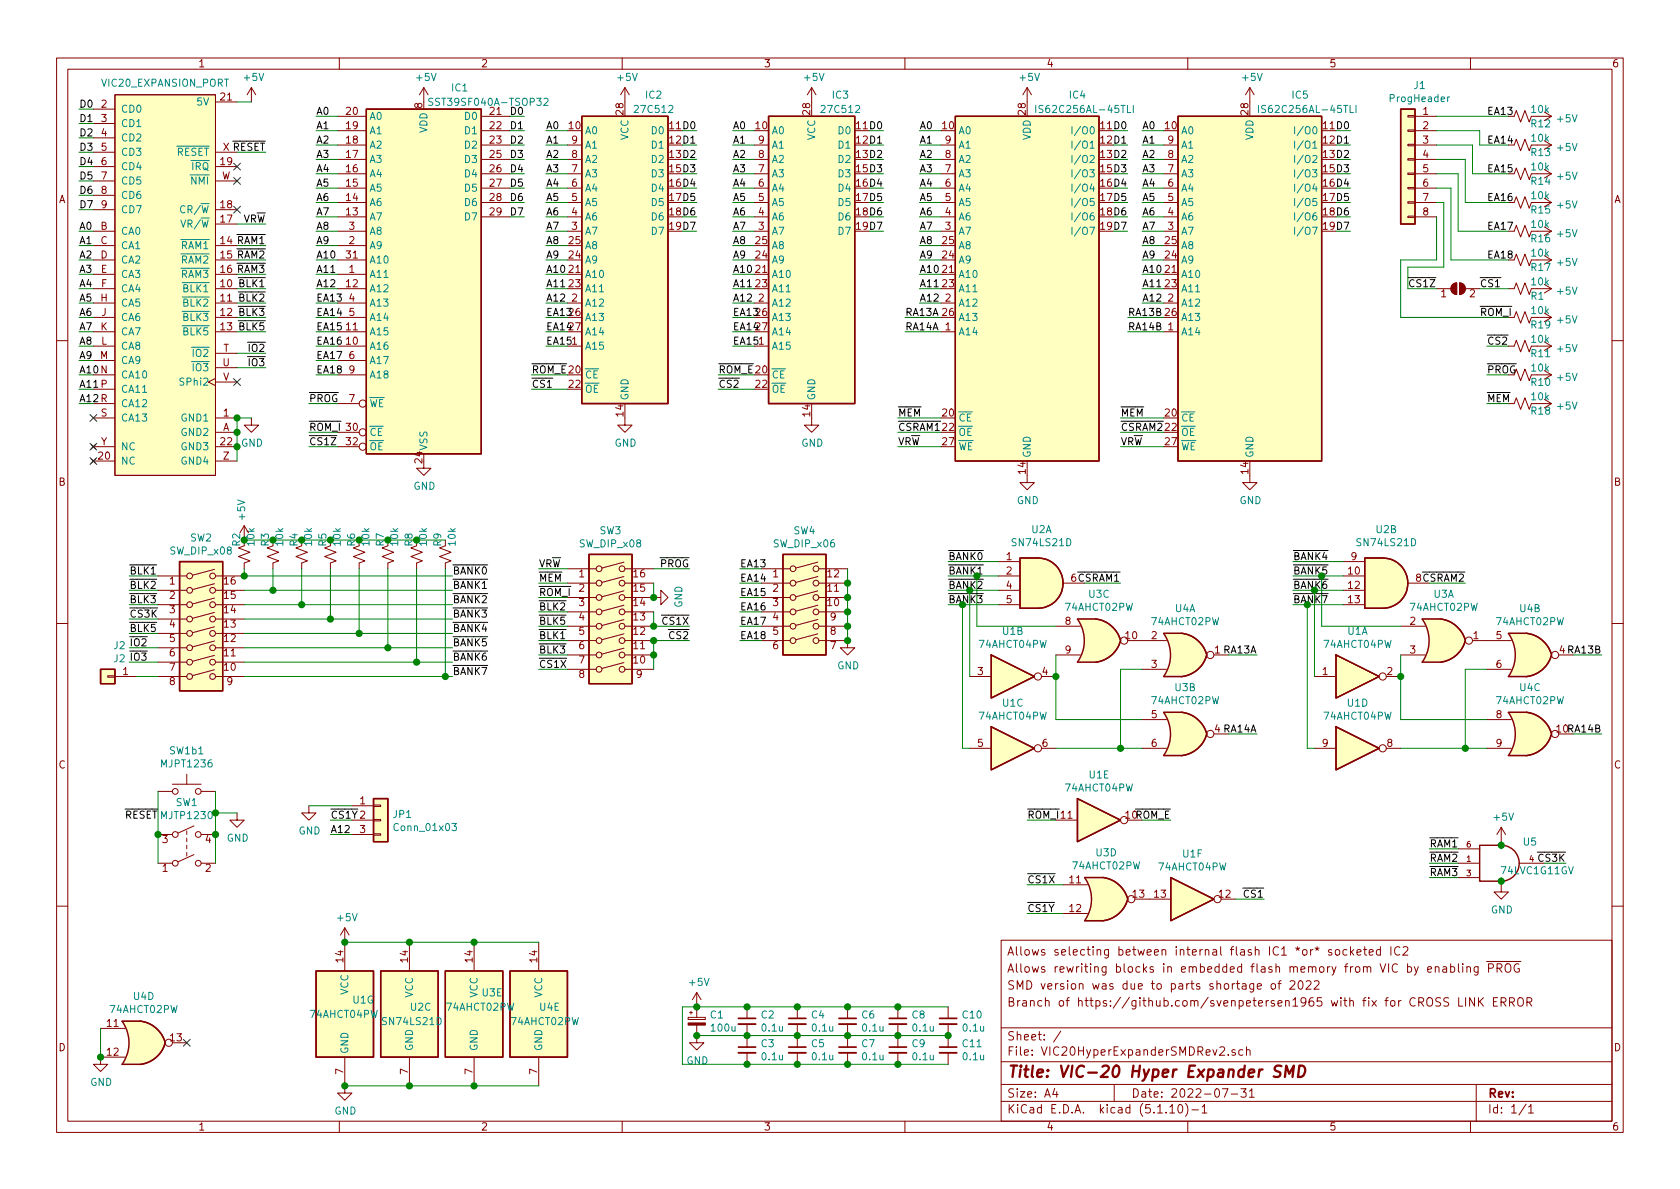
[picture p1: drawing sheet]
<svg xmlns="http://www.w3.org/2000/svg" width="297mm" height="210mm" viewBox="0 0 297 210" stroke-linecap="round" stroke-linejoin="round" font-family="sans-serif">
<defs><g id="words">
<text font-size="2.8" fill="#840000" x="178" y="190.5">Title: VIC-20 Hyper Expander SMD</text>
<g font-size="2.1" fill="#840000">
<text x="178" y="172">Allows rewriting blocks in embedded flash memory from VIC by enabling PROG</text>
<text x="178" y="169">Allows selecting between internal flash IC1 *or* socketed IC2</text>
<text x="178" y="178">Branch of https://github.com/svenpetersen1965 with fix for CROSS LINK ERROR</text>
<text x="178" y="175">SMD version was due to parts shortage of 2022</text>
<text x="178" y="184">Sheet: /</text>
<text x="178" y="186.7">File: VIC20HyperExpanderSMDRev2.sch</text>
<text x="178" y="196.9">KiCad E.D.A. kicad (5.1.10)-1</text>
<text x="178" y="194.1">Size: A4</text>
<text x="200" y="194.1">Date: 2022-07-31</text>
<text x="263" y="194.1">Rev:</text>
<text x="263" y="196.9">Id: 1/1</text>
</g>
<g font-size="1.8" fill="#840000">
<text x="35" y="11.9">1</text>
<text x="85" y="11.9">2</text>
<text x="135" y="11.9">3</text>
<text x="185" y="11.9">4</text>
<text x="235" y="11.9">5</text>
<text x="285" y="11.9">6</text>
<text x="39" y="17.8">21</text>
<text x="17.9" y="19">2</text>
<text x="17.9" y="21.6">3</text>
<text x="61.3" y="22.9">19</text>
<text x="61.3" y="20.3">20</text>
<text x="74.7" y="19.1" transform="rotate(-90 74.7 19.1)">8</text>
<text x="86.7" y="20.3">21</text>
<text x="86.7" y="22.9">22</text>
<text x="100.6" y="22.9">10</text>
<text x="110.2" y="20.3" transform="rotate(-90 110.2 20.3)">28</text>
<text x="133.7" y="22.9">10</text>
<text x="143.3" y="20.3" transform="rotate(-90 143.3 20.3)">28</text>
<text x="166.7" y="22.9">10</text>
<text x="181.4" y="20.3" transform="rotate(-90 181.4 20.3)">28</text>
<text x="206" y="22.9">10</text>
<text x="220.7" y="20.3" transform="rotate(-90 220.7 20.3)">28</text>
<text x="251.6" y="20.3">1</text>
<text x="251.6" y="22.9">2</text>
<text x="17.9" y="24.1">4</text>
<text x="17.9" y="26.7">5</text>
<text x="17.9" y="29.2">6</text>
<text x="39" y="29.2">19</text>
<text x="61.3" y="27.9">17</text>
<text x="61.3" y="25.4">18</text>
<text x="86.7" y="25.4">23</text>
<text x="86.7" y="27.9">25</text>
<text x="101.1" y="27.9">8</text>
<text x="101.1" y="25.4">9</text>
<text x="134.1" y="27.9">8</text>
<text x="134.1" y="25.4">9</text>
<text x="167.2" y="27.9">8</text>
<text x="167.2" y="25.4">9</text>
<text x="206.5" y="27.9">8</text>
<text x="206.5" y="25.4">9</text>
<text x="251.6" y="25.4">3</text>
<text x="251.6" y="27.9">4</text>
<text x="10.4" y="35.9">A</text>
<text x="17.9" y="31.7">7</text>
<text x="17.9" y="34.3">8</text>
<text x="39.2" y="31.7">W</text>
<text x="61.3" y="35.6">14</text>
<text x="61.3" y="33">15</text>
<text x="61.3" y="30.5">16</text>
<text x="86.7" y="30.5">26</text>
<text x="86.7" y="33">27</text>
<text x="86.7" y="35.6">28</text>
<text x="101.1" y="35.6">5</text>
<text x="101.1" y="33">6</text>
<text x="101.1" y="30.5">7</text>
<text x="134.1" y="35.6">5</text>
<text x="134.1" y="33">6</text>
<text x="134.1" y="30.5">7</text>
<text x="167.2" y="35.6">5</text>
<text x="167.2" y="33">6</text>
<text x="167.2" y="30.5">7</text>
<text x="206.5" y="35.6">5</text>
<text x="206.5" y="33">6</text>
<text x="206.5" y="30.5">7</text>
<text x="251.6" y="30.5">5</text>
<text x="251.6" y="33">6</text>
<text x="251.6" y="35.6">7</text>
<text x="285.4" y="35.9">A</text>
<text x="17.8" y="40.6">B</text>
<text x="17.9" y="36.8">9</text>
<text x="39" y="39.4">17</text>
<text x="39" y="36.8">18</text>
<text x="61.3" y="38.1">13</text>
<text x="61.7" y="40.6">3</text>
<text x="86.7" y="38.1">29</text>
<text x="101.1" y="40.6">3</text>
<text x="101.1" y="38.1">4</text>
<text x="134.1" y="40.6">3</text>
<text x="134.1" y="38.1">4</text>
<text x="167.2" y="40.6">3</text>
<text x="167.2" y="38.1">4</text>
<text x="206.5" y="40.6">3</text>
<text x="206.5" y="38.1">4</text>
<text x="251.6" y="38.1">8</text>
<text x="17.8" y="43.2">C</text>
<text x="17.8" y="45.7">D</text>
<text x="61.3" y="45.7">31</text>
<text x="61.7" y="43.2">2</text>
<text x="100.6" y="45.7">24</text>
<text x="100.6" y="43.2">25</text>
<text x="133.7" y="45.7">24</text>
<text x="133.7" y="43.2">25</text>
<text x="166.7" y="45.7">24</text>
<text x="166.7" y="43.2">25</text>
<text x="206" y="45.7">24</text>
<text x="206" y="43.2">25</text>
<text x="17.8" y="53.3">H</text>
<text x="17.8" y="48.3">E</text>
<text x="17.9" y="50.8">F</text>
<text x="39" y="50.8">10</text>
<text x="39" y="53.3">11</text>
<text x="61.3" y="50.8">12</text>
<text x="61.7" y="48.3">1</text>
<text x="61.7" y="53.3">4</text>
<text x="100.6" y="48.3">21</text>
<text x="100.6" y="50.8">23</text>
<text x="101.1" y="53.3">2</text>
<text x="133.7" y="48.3">21</text>
<text x="133.7" y="50.8">23</text>
<text x="134.1" y="53.3">2</text>
<text x="166.7" y="48.3">21</text>
<text x="166.7" y="50.8">23</text>
<text x="167.2" y="53.3">2</text>
<text x="206" y="48.3">21</text>
<text x="206" y="50.8">23</text>
<text x="206.5" y="53.3">2</text>
<text x="254.8" y="52.6">1</text>
<text x="259.9" y="52.6">2</text>
<text x="17.8" y="58.4">K</text>
<text x="17.9" y="55.9">J</text>
<text x="39" y="55.9">12</text>
<text x="39" y="58.4">13</text>
<text x="61.3" y="58.4">11</text>
<text x="61.7" y="55.9">5</text>
<text x="167.2" y="58.4">1</text>
<text x="206.5" y="58.4">1</text>
<text x="17.7" y="63.5">M</text>
<text x="17.9" y="61">L</text>
<text x="39.4" y="64.8">U</text>
<text x="39.5" y="62.2">T</text>
<text x="61.3" y="61">10</text>
<text x="61.7" y="63.5">6</text>
<text x="39.4" y="67.3">V</text>
<text x="61.7" y="71.1">7</text>
<text x="61.7" y="66">9</text>
<text x="100.6" y="68.6">22</text>
<text x="133.7" y="68.6">22</text>
<text x="17.8" y="73.7">S</text>
<text x="39.4" y="76.2">A</text>
<text x="39.5" y="73.7">1</text>
<text x="110.2" y="73.6" transform="rotate(-90 110.2 73.6)">14</text>
<text x="143.3" y="73.6" transform="rotate(-90 143.3 73.6)">14</text>
<text x="166.7" y="73.7">20</text>
<text x="166.7" y="76.2">22</text>
<text x="206" y="73.7">20</text>
<text x="206" y="76.2">22</text>
<text x="17.4" y="81.3">20</text>
<text x="17.8" y="78.7">Y</text>
<text x="39" y="78.7">22</text>
<text x="39.5" y="81.3">Z</text>
<text x="61.3" y="78.7">32</text>
<text x="74.7" y="81.9" transform="rotate(-90 74.7 81.9)">24</text>
<text x="166.7" y="78.7">27</text>
<text x="181.4" y="83.8" transform="rotate(-90 181.4 83.8)">14</text>
<text x="206" y="78.7">27</text>
<text x="220.7" y="83.8" transform="rotate(-90 220.7 83.8)">14</text>
<text x="10.4" y="85.9">B</text>
<text x="285.4" y="85.9">B</text>
<text x="178" y="99.1">1</text>
<text x="178" y="101.6">2</text>
<text x="238.4" y="101.6">10</text>
<text x="238.9" y="99.1">9</text>
<text x="30" y="103.4">1</text>
<text x="30" y="105.9">2</text>
<text x="39.7" y="105.9">15</text>
<text x="39.7" y="103.4">16</text>
<text x="102.4" y="102.1">1</text>
<text x="102.4" y="104.6">2</text>
<text x="102.4" y="107.2">3</text>
<text x="112.1" y="107.2">14</text>
<text x="112.1" y="104.6">15</text>
<text x="112.1" y="102.1">16</text>
<text x="136.7" y="102.1">1</text>
<text x="136.7" y="104.6">2</text>
<text x="136.7" y="107.2">3</text>
<text x="146.4" y="107.2">10</text>
<text x="146.4" y="104.6">11</text>
<text x="146.4" y="102.1">12</text>
<text x="178" y="104.1">4</text>
<text x="178" y="106.7">5</text>
<text x="238.4" y="104.1">12</text>
<text x="238.4" y="106.7">13</text>
<text x="30" y="108.5">3</text>
<text x="30" y="111">4</text>
<text x="30" y="113.5">5</text>
<text x="39.7" y="113.5">12</text>
<text x="39.7" y="111">13</text>
<text x="39.7" y="108.5">14</text>
<text x="102.4" y="109.7">4</text>
<text x="102.4" y="112.3">5</text>
<text x="112.1" y="112.3">12</text>
<text x="112.1" y="109.7">13</text>
<text x="136.7" y="109.7">4</text>
<text x="136.7" y="112.3">5</text>
<text x="146.8" y="112.3">8</text>
<text x="146.8" y="109.7">9</text>
<text x="188.4" y="110.5">8</text>
<text x="199.1" y="113">10</text>
<text x="203.6" y="113">2</text>
<text x="249.3" y="110.5">2</text>
<text x="260.5" y="113">1</text>
<text x="264.6" y="113">5</text>
<text x="21.7" y="119.4">1</text>
<text x="30" y="116.1">6</text>
<text x="30" y="118.6">7</text>
<text x="39.7" y="118.6">10</text>
<text x="39.7" y="116.1">11</text>
<text x="102.4" y="114.8">6</text>
<text x="102.4" y="117.3">7</text>
<text x="102.4" y="119.9">8</text>
<text x="112.1" y="117.3">10</text>
<text x="112.1" y="114.8">11</text>
<text x="112.5" y="119.9">9</text>
<text x="136.7" y="114.8">6</text>
<text x="146.8" y="114.8">7</text>
<text x="172.9" y="119.4">3</text>
<text x="184.3" y="119.4">4</text>
<text x="188.4" y="115.6">9</text>
<text x="203.6" y="118.1">3</text>
<text x="233.8" y="119.4">1</text>
<text x="245.3" y="119.4">2</text>
<text x="249.3" y="115.6">3</text>
<text x="264.6" y="118.1">6</text>
<text x="30" y="121.2">8</text>
<text x="40.2" y="121.2">9</text>
<text x="203.6" y="127">5</text>
<text x="264.6" y="127">8</text>
<text x="10.4" y="135.9">C</text>
<text x="172.9" y="132.1">5</text>
<text x="184.3" y="132.1">6</text>
<text x="203.6" y="132.1">6</text>
<text x="233.8" y="132.1">9</text>
<text x="245.3" y="132.1">8</text>
<text x="264.6" y="132.1">9</text>
<text x="285.4" y="135.9">C</text>
<text x="63.7" y="142.2">1</text>
<text x="28.7" y="149.1">3</text>
<text x="36.3" y="149.1">4</text>
<text x="63.7" y="147.3">3</text>
<text x="28.7" y="154.2">1</text>
<text x="36.3" y="154.2">2</text>
<text x="189.2" y="156.2">11</text>
<text x="189.2" y="161.3">12</text>
<text x="200.3" y="158.7">13</text>
<text x="204.1" y="158.7">13</text>
<text x="215.6" y="158.7">12</text>
<text x="60.7" y="170.1" transform="rotate(-90 60.7 170.1)">14</text>
<text x="72.1" y="170.1" transform="rotate(-90 72.1 170.1)">14</text>
<text x="83.6" y="170.1" transform="rotate(-90 83.6 170.1)">14</text>
<text x="95" y="170.1" transform="rotate(-90 95 170.1)">14</text>
<text x="10.4" y="185.9">D</text>
<text x="19" y="181.6">11</text>
<text x="30.1" y="184.1">13</text>
<text x="285.4" y="185.9">D</text>
<text x="19" y="186.7">12</text>
<text x="60.7" y="190" transform="rotate(-90 60.7 190)">7</text>
<text x="72.1" y="190" transform="rotate(-90 72.1 190)">7</text>
<text x="83.6" y="190" transform="rotate(-90 83.6 190)">7</text>
<text x="95" y="190" transform="rotate(-90 95 190)">7</text>
<text x="35" y="199.9">1</text>
<text x="85" y="199.9">2</text>
<text x="135" y="199.9">3</text>
<text x="185" y="199.9">4</text>
<text x="235" y="199.9">5</text>
<text x="285" y="199.9">6</text>
</g>
<g font-size="1.8" fill="#008484">
<text x="18.1" y="15.3">VIC20_EXPANSION_PORT</text>
<text x="43.2" y="14.3">+5V</text>
<text x="73.7" y="14.3">+5V</text>
<text x="79.9" y="16.2">IC1</text>
<text x="109.3" y="14.3">+5V</text>
<text x="114.2" y="17.4">IC2</text>
<text x="142.3" y="14.3">+5V</text>
<text x="147.2" y="17.4">IC3</text>
<text x="180.4" y="14.3">+5V</text>
<text x="189.1" y="17.4">IC4</text>
<text x="219.8" y="14.3">+5V</text>
<text x="228.5" y="17.4">IC5</text>
<text x="250" y="15.7">J1</text>
<text x="21.3" y="19.9">CD0</text>
<text x="21.3" y="22.5">CD1</text>
<text x="34.9" y="18.7">5V</text>
<text x="65.3" y="23.7">A1</text>
<text x="65.3" y="21.2">A0</text>
<text x="75.6" y="23.5" transform="rotate(-90 75.6 23.5)">VDD</text>
<text x="76.7" y="18.7">SST39SF040A-TSOP32</text>
<text x="82.3" y="21.2">D0</text>
<text x="82.3" y="23.7">D1</text>
<text x="103.4" y="23.7">A0</text>
<text x="112.5" y="20">27C512</text>
<text x="115.3" y="23.7">D0</text>
<text x="136.4" y="23.7">A0</text>
<text x="145.5" y="20">27C512</text>
<text x="148.4" y="23.7">D0</text>
<text x="169.4" y="23.7">A0</text>
<text x="184" y="20">IS62C256AL-45TLI</text>
<text x="208.8" y="23.7">A0</text>
<text x="223.4" y="20">IS62C256AL-45TLI</text>
<text x="246" y="18.1">ProgHeader</text>
<text x="270.8" y="22.5">R12</text>
<text x="270.8" y="20">10k</text>
<text x="275.4" y="21.6">+5V</text>
<text x="21.3" y="25">CD2</text>
<text x="21.3" y="27.6">CD3</text>
<text x="31.2" y="27.6">RESET</text>
<text x="65.3" y="28.8">A3</text>
<text x="65.3" y="26.3">A2</text>
<text x="82.3" y="26.3">D2</text>
<text x="82.3" y="28.8">D3</text>
<text x="103.4" y="28.8">A2</text>
<text x="103.4" y="26.3">A1</text>
<text x="111.1" y="24.8" transform="rotate(-90 111.1 24.8)">VCC</text>
<text x="115.3" y="26.3">D1</text>
<text x="115.3" y="28.8">D2</text>
<text x="136.4" y="28.8">A2</text>
<text x="136.4" y="26.3">A1</text>
<text x="144.1" y="24.8" transform="rotate(-90 144.1 24.8)">VCC</text>
<text x="148.4" y="26.3">D1</text>
<text x="148.4" y="28.8">D2</text>
<text x="169.4" y="28.8">A2</text>
<text x="169.4" y="26.3">A1</text>
<text x="182.2" y="24.8" transform="rotate(-90 182.2 24.8)">VDD</text>
<text x="190.4" y="26.3">I/O1</text>
<text x="208.8" y="28.8">A2</text>
<text x="208.8" y="26.3">A1</text>
<text x="221.6" y="24.8" transform="rotate(-90 221.6 24.8)">VDD</text>
<text x="229.8" y="26.3">I/O1</text>
<text x="270.8" y="27.6">R13</text>
<text x="270.8" y="25.1">10k</text>
<text x="275.4" y="26.7">+5V</text>
<text x="21.3" y="30.1">CD4</text>
<text x="21.3" y="32.6">CD5</text>
<text x="21.3" y="35.2">CD6</text>
<text x="33.8" y="32.6">NMI</text>
<text x="33.9" y="30.1">IRQ</text>
<text x="65.3" y="33.9">A5</text>
<text x="65.3" y="31.4">A4</text>
<text x="82.3" y="31.4">D4</text>
<text x="82.3" y="33.9">D5</text>
<text x="103.4" y="33.9">A4</text>
<text x="103.4" y="31.4">A3</text>
<text x="115.3" y="31.4">D3</text>
<text x="115.3" y="33.9">D4</text>
<text x="136.4" y="33.9">A4</text>
<text x="136.4" y="31.4">A3</text>
<text x="148.4" y="31.4">D3</text>
<text x="148.4" y="33.9">D4</text>
<text x="169.4" y="33.9">A4</text>
<text x="169.4" y="31.4">A3</text>
<text x="190.4" y="33.9">I/O4</text>
<text x="208.8" y="33.9">A4</text>
<text x="208.8" y="31.4">A3</text>
<text x="229.8" y="33.9">I/O4</text>
<text x="270.8" y="32.7">R14</text>
<text x="270.8" y="30.1">10k</text>
<text x="270.8" y="35.2">10k</text>
<text x="275.4" y="31.8">+5V</text>
<text x="21.3" y="37.7">CD7</text>
<text x="21.3" y="41.5">CA0</text>
<text x="32.4" y="37.7">CR/W</text>
<text x="32.5" y="40.3">VR/W</text>
<text x="65.3" y="39">A7</text>
<text x="65.3" y="36.4">A6</text>
<text x="65.3" y="41.5">A8</text>
<text x="82.3" y="36.4">D6</text>
<text x="82.3" y="39">D7</text>
<text x="103.4" y="41.5">A7</text>
<text x="103.4" y="39">A6</text>
<text x="103.4" y="36.4">A5</text>
<text x="115.3" y="36.4">D5</text>
<text x="115.3" y="39">D6</text>
<text x="115.3" y="41.5">D7</text>
<text x="136.4" y="41.5">A7</text>
<text x="136.4" y="39">A6</text>
<text x="136.4" y="36.4">A5</text>
<text x="148.4" y="36.4">D5</text>
<text x="148.4" y="39">D6</text>
<text x="148.4" y="41.5">D7</text>
<text x="169.4" y="41.5">A7</text>
<text x="169.4" y="39">A6</text>
<text x="169.4" y="36.4">A5</text>
<text x="208.8" y="41.5">A7</text>
<text x="208.8" y="39">A6</text>
<text x="208.8" y="36.4">A5</text>
<text x="270.8" y="37.8">R15</text>
<text x="270.8" y="40.3">10k</text>
<text x="275.4" y="36.9">+5V</text>
<text x="275.4" y="42">+5V</text>
<text x="21.3" y="44.1">CA1</text>
<text x="21.3" y="46.6">CA2</text>
<text x="32.1" y="44.1">RAM1</text>
<text x="32.1" y="46.6">RAM2</text>
<text x="65.3" y="44.1">A9</text>
<text x="65.3" y="46.6">A10</text>
<text x="103.4" y="46.6">A9</text>
<text x="103.4" y="44.1">A8</text>
<text x="136.4" y="46.6">A9</text>
<text x="136.4" y="44.1">A8</text>
<text x="169.4" y="46.6">A9</text>
<text x="169.4" y="44.1">A8</text>
<text x="208.8" y="46.6">A9</text>
<text x="208.8" y="44.1">A8</text>
<text x="270.8" y="42.8">R16</text>
<text x="270.8" y="47.9">R17</text>
<text x="270.8" y="45.4">10k</text>
<text x="275.4" y="47">+5V</text>
<text x="21.3" y="49.1">CA3</text>
<text x="21.3" y="51.7">CA4</text>
<text x="32.1" y="49.1">RAM3</text>
<text x="32.5" y="51.7">BLK1</text>
<text x="65.3" y="49.1">A11</text>
<text x="65.3" y="51.7">A12</text>
<text x="103.4" y="49.1">A10</text>
<text x="103.4" y="51.7">A11</text>
<text x="136.4" y="49.1">A10</text>
<text x="136.4" y="51.7">A11</text>
<text x="169.4" y="49.1">A10</text>
<text x="169.4" y="51.7">A11</text>
<text x="208.8" y="49.1">A10</text>
<text x="208.8" y="51.7">A11</text>
<text x="270.7" y="53">R1</text>
<text x="270.8" y="50.5">10k</text>
<text x="275.4" y="52.1">+5V</text>
<text x="21.3" y="54.2">CA5</text>
<text x="21.3" y="56.8">CA6</text>
<text x="21.3" y="59.3">CA7</text>
<text x="32.5" y="54.2">BLK2</text>
<text x="32.5" y="56.8">BLK3</text>
<text x="32.5" y="59.3">BLK5</text>
<text x="65.3" y="59.3">A15</text>
<text x="65.3" y="54.2">A13</text>
<text x="65.3" y="56.8">A14</text>
<text x="103.4" y="54.2">A12</text>
<text x="103.4" y="56.8">A13</text>
<text x="103.4" y="59.3">A14</text>
<text x="136.4" y="54.2">A12</text>
<text x="136.4" y="56.8">A13</text>
<text x="136.4" y="59.3">A14</text>
<text x="169.4" y="59.3">A14</text>
<text x="169.4" y="54.2">A12</text>
<text x="169.4" y="56.8">A13</text>
<text x="208.8" y="59.3">A14</text>
<text x="208.8" y="54.2">A12</text>
<text x="208.8" y="56.8">A13</text>
<text x="270.8" y="58.1">R19</text>
<text x="270.8" y="55.5">10k</text>
<text x="275.4" y="57.2">+5V</text>
<text x="21.3" y="61.8">CA8</text>
<text x="21.3" y="64.4">CA9</text>
<text x="34.2" y="63.1">IO2</text>
<text x="34.2" y="65.7">IO3</text>
<text x="65.3" y="61.8">A16</text>
<text x="65.3" y="64.4">A17</text>
<text x="103.4" y="61.8">A15</text>
<text x="136.4" y="61.8">A15</text>
<text x="270.8" y="63.2">R11</text>
<text x="270.8" y="60.6">10k</text>
<text x="270.8" y="65.7">10k</text>
<text x="275.4" y="62.3">+5V</text>
<text x="21.3" y="66.9">CA10</text>
<text x="21.3" y="69.5">CA11</text>
<text x="32.2" y="68.2">SPhi2</text>
<text x="65.3" y="66.9">A18</text>
<text x="103.4" y="66.9">CE</text>
<text x="103.4" y="69.5">OE</text>
<text x="111.1" y="70.9" transform="rotate(-90 111.1 70.9)">GND</text>
<text x="136.4" y="66.9">CE</text>
<text x="136.4" y="69.5">OE</text>
<text x="144.1" y="70.9" transform="rotate(-90 144.1 70.9)">GND</text>
<text x="270.8" y="68.2">R10</text>
<text x="270.8" y="70.8">10k</text>
<text x="275.4" y="67.4">+5V</text>
<text x="21.3" y="72">CA12</text>
<text x="21.3" y="74.5">CA13</text>
<text x="32.2" y="74.5">GND1</text>
<text x="32.2" y="77.1">GND2</text>
<text x="65.3" y="77.1">CE</text>
<text x="65.3" y="72">WE</text>
<text x="169.4" y="74.5">CE</text>
<text x="169.4" y="77.1">OE</text>
<text x="208.8" y="74.5">CE</text>
<text x="208.8" y="77.1">OE</text>
<text x="270.8" y="73.3">R18</text>
<text x="275.4" y="72.4">+5V</text>
<text x="21.3" y="82.2">NC</text>
<text x="21.3" y="79.6">NC</text>
<text x="32.2" y="79.6">GND3</text>
<text x="32.2" y="82.2">GND4</text>
<text x="42.6" y="79">GND</text>
<text x="65.3" y="79.6">OE</text>
<text x="75.6" y="79.8" transform="rotate(-90 75.6 79.8)">VSS</text>
<text x="108.7" y="79">GND</text>
<text x="141.7" y="79">GND</text>
<text x="169.4" y="79.6">WE</text>
<text x="182.2" y="81" transform="rotate(-90 182.2 81)">GND</text>
<text x="208.8" y="79.6">WE</text>
<text x="221.6" y="81" transform="rotate(-90 221.6 81)">GND</text>
<text x="73.1" y="86.6">GND</text>
<text x="179.8" y="89.1">GND</text>
<text x="219.2" y="89.1">GND</text>
<text x="33.7" y="95.8">SW2</text>
<text x="43.4" y="91.8" transform="rotate(-90 43.4 91.8)">+5V</text>
<text x="106" y="94.5">SW3</text>
<text x="140.3" y="94.5">SW4</text>
<text x="182.4" y="94.3">U2A</text>
<text x="243.4" y="94.3">U2B</text>
<text x="30.2" y="98.1">SW_DIP_x08</text>
<text x="42.5" y="96.6" transform="rotate(-90 42.5 96.6)">R2</text>
<text x="45" y="96.4" transform="rotate(-90 45 96.4)">10k</text>
<text x="47.5" y="96.6" transform="rotate(-90 47.5 96.6)">R3</text>
<text x="50.1" y="96.4" transform="rotate(-90 50.1 96.4)">10k</text>
<text x="52.6" y="96.6" transform="rotate(-90 52.6 96.6)">R4</text>
<text x="55.2" y="96.4" transform="rotate(-90 55.2 96.4)">10k</text>
<text x="57.7" y="96.6" transform="rotate(-90 57.7 96.6)">R5</text>
<text x="60.2" y="96.4" transform="rotate(-90 60.2 96.4)">10k</text>
<text x="62.8" y="96.6" transform="rotate(-90 62.8 96.6)">R6</text>
<text x="65.3" y="96.4" transform="rotate(-90 65.3 96.4)">10k</text>
<text x="67.9" y="96.6" transform="rotate(-90 67.9 96.6)">R7</text>
<text x="70.4" y="96.4" transform="rotate(-90 70.4 96.4)">10k</text>
<text x="72.9" y="96.6" transform="rotate(-90 72.9 96.6)">R8</text>
<text x="75.5" y="96.4" transform="rotate(-90 75.5 96.4)">10k</text>
<text x="78" y="96.6" transform="rotate(-90 78 96.6)">R9</text>
<text x="80.6" y="96.4" transform="rotate(-90 80.6 96.4)">10k</text>
<text x="102.6" y="96.8">SW_DIP_x08</text>
<text x="136.9" y="96.8">SW_DIP_x06</text>
<text x="179.2" y="96.6">SN74LS21D</text>
<text x="240.2" y="96.6">SN74LS21D</text>
<text x="120.6" y="107.5" transform="rotate(-90 120.6 107.5)">GND</text>
<text x="192.6" y="105.7">U3C</text>
<text x="253.5" y="105.7">U3A</text>
<text x="177.3" y="112.3">U1B</text>
<text x="188.5" y="108">74AHCT02PW</text>
<text x="203.7" y="110.6">74AHCT02PW</text>
<text x="207.8" y="108.2">U4A</text>
<text x="238.3" y="112.3">U1A</text>
<text x="249.4" y="108">74AHCT02PW</text>
<text x="264.7" y="110.6">74AHCT02PW</text>
<text x="268.8" y="108.2">U4B</text>
<text x="20.2" y="114.8">J2</text>
<text x="148" y="118.4">GND</text>
<text x="173.2" y="114.6">74AHCT04PW</text>
<text x="234.2" y="114.6">74AHCT04PW</text>
<text x="177.3" y="125">U1C</text>
<text x="203.7" y="124.5">74AHCT02PW</text>
<text x="207.8" y="122.2">U3B</text>
<text x="238.3" y="125">U1D</text>
<text x="264.7" y="124.5">74AHCT02PW</text>
<text x="268.8" y="122.2">U4C</text>
<text x="173.2" y="127.3">74AHCT04PW</text>
<text x="234.2" y="127.3">74AHCT04PW</text>
<text x="28.7" y="135.7">MJPT1236</text>
<text x="30.1" y="133.4">SW1b1</text>
<text x="192.6" y="137.7">U1E</text>
<text x="31.1" y="142.5">SW1</text>
<text x="188.5" y="140">74AHCT04PW</text>
<text x="28.7" y="144.9">MJTP1230</text>
<text x="40.1" y="148.8">GND</text>
<text x="52.8" y="147.6">GND</text>
<text x="69.6" y="144.6">JP1</text>
<text x="70" y="147">Conn_01x03</text>
<text x="264.2" y="145.1">+5V</text>
<text x="269.4" y="149.5">U5</text>
<text x="189.7" y="153.7">74AHCT02PW</text>
<text x="193.8" y="151.4">U3D</text>
<text x="205" y="153.9">74AHCT04PW</text>
<text x="209.1" y="151.6">U1F</text>
<text x="265.6" y="154.6">74LVC1G11GV</text>
<text x="263.6" y="161.5">GND</text>
<text x="59.7" y="162.9">+5V</text>
<text x="19.6" y="179.1">74AHCT02PW</text>
<text x="23.6" y="176.8">U4D</text>
<text x="61.6" y="175.9" transform="rotate(-90 61.6 175.9)">VCC</text>
<text x="62.4" y="177.5">U1G</text>
<text x="72.6" y="178.7">U2C</text>
<text x="73" y="176.4" transform="rotate(-90 73 176.4)">VCC</text>
<text x="79.1" y="178.7">74AHCT02PW</text>
<text x="84.5" y="176.4" transform="rotate(-90 84.5 176.4)">VCC</text>
<text x="85.3" y="176.2">U3E</text>
<text x="95.5" y="178.7">U4E</text>
<text x="95.9" y="176.4" transform="rotate(-90 95.9 176.4)">VCC</text>
<text x="122" y="174.3">+5V</text>
<text x="54.9" y="180">74AHCT04PW</text>
<text x="67.9" y="181.3">SN74LS21D</text>
<text x="73" y="185.9" transform="rotate(-90 73 185.9)">GND</text>
<text x="84.5" y="185.9" transform="rotate(-90 84.5 185.9)">GND</text>
<text x="90.5" y="181.3">74AHCT02PW</text>
<text x="95.9" y="185.9" transform="rotate(-90 95.9 185.9)">GND</text>
<text x="125.6" y="180.1">C1</text>
<text x="125.9" y="182.4">100u</text>
<text x="134.6" y="180.1">C2</text>
<text x="134.6" y="185.2">C3</text>
<text x="134.8" y="182.4">0.1u</text>
<text x="143.5" y="180.1">C4</text>
<text x="143.5" y="185.2">C5</text>
<text x="143.7" y="182.4">0.1u</text>
<text x="152.4" y="180.1">C6</text>
<text x="152.4" y="185.2">C7</text>
<text x="152.6" y="182.4">0.1u</text>
<text x="161.3" y="180.1">C8</text>
<text x="161.3" y="185.2">C9</text>
<text x="161.5" y="182.4">0.1u</text>
<text x="170.3" y="185.2">C11</text>
<text x="170.3" y="180.1">C10</text>
<text x="170.4" y="182.4">0.1u</text>
<text x="61.6" y="186.4" transform="rotate(-90 61.6 186.4)">GND</text>
<text x="121.4" y="188.2">GND</text>
<text x="134.8" y="187.5">0.1u</text>
<text x="143.7" y="187.5">0.1u</text>
<text x="152.6" y="187.5">0.1u</text>
<text x="161.5" y="187.5">0.1u</text>
<text x="170.4" y="187.5">0.1u</text>
<text x="16" y="192">GND</text>
<text x="59.1" y="197.1">GND</text>
</g>
<g font-size="1.8">
<text x="14" y="21.6">D1</text>
<text x="14" y="19">D0</text>
<text x="55.9" y="20.3">A0</text>
<text x="55.9" y="22.9">A1</text>
<text x="90.4" y="22.9">D1</text>
<text x="90.4" y="20.3">D0</text>
<text x="96.5" y="22.9">A0</text>
<text x="118.4" y="22.9">11 D0</text>
<text x="129.5" y="22.9">A0</text>
<text x="151.4" y="22.9">11 D0</text>
<text x="162.6" y="22.9">A0</text>
<text x="194.6" y="22.9">11 D0</text>
<text x="201.9" y="22.9">A0</text>
<text x="234" y="22.9">11 D0</text>
<text x="262.9" y="20.3">EA13</text>
<text x="14" y="24.1">D2</text>
<text x="14" y="26.7">D3</text>
<text x="14" y="29.2">D4</text>
<text x="39.4" y="26.7">X RESET</text>
<text x="55.9" y="25.4">A2</text>
<text x="55.9" y="27.9">A3</text>
<text x="90.4" y="27.9">D3</text>
<text x="90.4" y="25.4">D2</text>
<text x="96.5" y="27.9">A2</text>
<text x="96.5" y="25.4">A1</text>
<text x="118.4" y="25.4">12 D1</text>
<text x="118.4" y="27.9">13 D2</text>
<text x="129.5" y="25.4">A1</text>
<text x="129.5" y="27.9">A2</text>
<text x="151.4" y="25.4">12 D1</text>
<text x="151.4" y="27.9">13 D2</text>
<text x="162.6" y="25.4">A1</text>
<text x="162.6" y="27.9">A2</text>
<text x="194.6" y="25.4">12 D1</text>
<text x="194.6" y="27.9">13 D2</text>
<text x="201.9" y="25.4">A1</text>
<text x="201.9" y="27.9">A2</text>
<text x="234" y="25.4">12 D1</text>
<text x="234" y="27.9">13 D2</text>
<text x="262.9" y="25.4">EA14</text>
<text x="14" y="34.3">D6</text>
<text x="14" y="31.7">D5</text>
<text x="55.9" y="35.6">A6</text>
<text x="55.9" y="33">A5</text>
<text x="55.9" y="30.5">A4</text>
<text x="90.4" y="30.5">D4</text>
<text x="90.4" y="33">D5</text>
<text x="90.4" y="35.6">D6</text>
<text x="96.5" y="30.5">A3</text>
<text x="96.5" y="33">A4</text>
<text x="96.5" y="35.6">A5</text>
<text x="118.4" y="30.5">15 D3</text>
<text x="118.4" y="33">16 D4</text>
<text x="118.4" y="35.6">17 D5</text>
<text x="129.5" y="30.5">A3</text>
<text x="129.5" y="33">A4</text>
<text x="129.5" y="35.6">A5</text>
<text x="151.4" y="30.5">15 D3</text>
<text x="151.4" y="33">16 D4</text>
<text x="151.4" y="35.6">17 D5</text>
<text x="162.6" y="33">A4</text>
<text x="162.6" y="30.5">A3</text>
<text x="162.6" y="35.6">A5</text>
<text x="194.6" y="30.5">15 D3</text>
<text x="194.6" y="33">16 D4</text>
<text x="194.6" y="35.6">17 D5</text>
<text x="201.9" y="30.5">A3</text>
<text x="201.9" y="33">A4</text>
<text x="201.9" y="35.6">A5</text>
<text x="234" y="30.5">15 D3</text>
<text x="234" y="33">16 D4</text>
<text x="234" y="35.6">17 D5</text>
<text x="262.9" y="30.5">EA15</text>
<text x="262.9" y="35.6">EA16</text>
<text x="14" y="40.6">A0</text>
<text x="14" y="36.8">D7</text>
<text x="42.9" y="39.4">VRW</text>
<text x="55.9" y="38.1">A7</text>
<text x="55.9" y="40.6">A8</text>
<text x="90.4" y="38.1">D7</text>
<text x="96.5" y="40.6">A7</text>
<text x="96.5" y="38.1">A6</text>
<text x="118.4" y="38.1">18 D6</text>
<text x="118.4" y="40.6">19 D7</text>
<text x="129.5" y="38.1">A6</text>
<text x="129.5" y="40.6">A7</text>
<text x="151.4" y="38.1">18 D6</text>
<text x="151.4" y="40.6">19 D7</text>
<text x="162.6" y="38.1">A6</text>
<text x="162.6" y="40.6">A7</text>
<text x="194.6" y="38.1">18 D6</text>
<text x="194.6" y="40.6">19 D7</text>
<text x="201.9" y="38.1">A6</text>
<text x="201.9" y="40.6">A7</text>
<text x="234" y="38.1">18 D6</text>
<text x="234" y="40.6">19 D7</text>
<text x="262.9" y="40.6">EA17</text>
<text x="14" y="45.7">A2</text>
<text x="14" y="43.2">A1</text>
<text x="39" y="43.2">14 RAM1</text>
<text x="39" y="45.7">15 RAM2</text>
<text x="55.9" y="45.7">A10</text>
<text x="55.9" y="43.2">A9</text>
<text x="96.5" y="45.7">A9</text>
<text x="96.5" y="43.2">A8</text>
<text x="129.5" y="43.2">A8</text>
<text x="129.5" y="45.7">A9</text>
<text x="162.6" y="43.2">A8</text>
<text x="162.6" y="45.7">A9</text>
<text x="201.9" y="45.7">A9</text>
<text x="201.9" y="43.2">A8</text>
<text x="262.9" y="45.7">EA18</text>
<text x="14" y="53.3">A5</text>
<text x="14" y="48.3">A3</text>
<text x="14" y="50.8">A4</text>
<text x="39" y="48.3">16 RAM3</text>
<text x="42.4" y="53.3">BLK2</text>
<text x="42.4" y="50.8">BLK1</text>
<text x="55.9" y="50.8">A12</text>
<text x="55.9" y="48.3">A11</text>
<text x="55.9" y="53.3">EA13</text>
<text x="96.5" y="53.3">A12</text>
<text x="96.5" y="50.8">A11</text>
<text x="96.5" y="48.3">A10</text>
<text x="129.5" y="48.3">A10</text>
<text x="129.5" y="50.8">A11</text>
<text x="129.5" y="53.3">A12</text>
<text x="162.6" y="53.3">A12</text>
<text x="162.6" y="50.8">A11</text>
<text x="162.6" y="48.3">A10</text>
<text x="201.9" y="48.3">A10</text>
<text x="201.9" y="50.8">A11</text>
<text x="201.9" y="53.3">A12</text>
<text x="248.9" y="50.8">CS1Z</text>
<text x="261.6" y="50.8">CS1</text>
<text x="14" y="58.4">A7</text>
<text x="14" y="55.9">A6</text>
<text x="42.4" y="58.4">BLK5</text>
<text x="42.4" y="55.9">BLK3</text>
<text x="55.9" y="55.9">EA14</text>
<text x="55.9" y="58.4">EA15</text>
<text x="96.5" y="58.4">EA1427</text>
<text x="96.5" y="55.9">EA1326</text>
<text x="129.5" y="55.9">EA1326</text>
<text x="129.5" y="58.4">EA1427</text>
<text x="160" y="58.4">RA14A</text>
<text x="160" y="55.9">RA13A 26</text>
<text x="199.4" y="58.4">RA14B</text>
<text x="199.4" y="55.9">RA13B 26</text>
<text x="261.6" y="55.9">ROM_I</text>
<text x="14" y="61">A8</text>
<text x="14" y="63.5">A9</text>
<text x="44.1" y="62.2">IO2</text>
<text x="44.1" y="64.8">IO3</text>
<text x="55.9" y="61">EA16</text>
<text x="55.9" y="63.5">EA17</text>
<text x="96.5" y="61">EA151</text>
<text x="129.5" y="61">EA151</text>
<text x="262.9" y="61">CS2</text>
<text x="14" y="71.1">A12 R</text>
<text x="14" y="68.6">A11 P</text>
<text x="14" y="66">A10 N</text>
<text x="54.6" y="71.1">PROG</text>
<text x="55.9" y="66">EA18</text>
<text x="94" y="68.6">CS1</text>
<text x="94" y="66">ROM_E 20</text>
<text x="127" y="68.6">CS2</text>
<text x="127" y="66">ROM_E 20</text>
<text x="262.9" y="66">PROG</text>
<text x="262.9" y="71.1">MEM</text>
<text x="54.6" y="76.2">ROM_I 30</text>
<text x="158.7" y="73.7">MEM</text>
<text x="158.7" y="76.2">CSRAM1</text>
<text x="198.1" y="73.7">MEM</text>
<text x="198.1" y="76.2">CSRAM2</text>
<text x="54.6" y="78.7">CS1Z</text>
<text x="158.7" y="78.7">VRW</text>
<text x="198.1" y="78.7">VRW</text>
<text x="22.9" y="101.6">BLK1</text>
<text x="80" y="101.6">BANK0</text>
<text x="95.2" y="100.3">VRW</text>
<text x="116.7" y="100.3">PROG</text>
<text x="130.8" y="100.3">EA13</text>
<text x="167.6" y="101.6">BANK1</text>
<text x="167.6" y="99.1">BANK0</text>
<text x="228.6" y="101.6">BANK5</text>
<text x="228.6" y="99.1">BANK4</text>
<text x="22.9" y="106.7">BLK3</text>
<text x="22.9" y="104.1">BLK2</text>
<text x="80" y="106.7">BANK2</text>
<text x="80" y="104.1">BANK1</text>
<text x="95.2" y="105.4">ROM_I</text>
<text x="95.2" y="102.9">MEM</text>
<text x="95.2" y="107.9">BLK2</text>
<text x="130.8" y="102.9">EA14</text>
<text x="130.8" y="105.4">EA15</text>
<text x="130.8" y="107.9">EA16</text>
<text x="167.6" y="106.7">BANK3</text>
<text x="167.6" y="104.1">BANK2</text>
<text x="189.4" y="102.9">6CSRAM1</text>
<text x="228.6" y="106.7">BANK7</text>
<text x="228.6" y="104.1">BANK6</text>
<text x="250.3" y="102.9">8CSRAM2</text>
<text x="22.9" y="111.8">BLK5</text>
<text x="22.9" y="109.2">CS3K</text>
<text x="80" y="111.8">BANK4</text>
<text x="80" y="109.2">BANK3</text>
<text x="95.2" y="113">BLK1</text>
<text x="95.2" y="110.5">BLK5</text>
<text x="117.3" y="110.5">CS1X</text>
<text x="118.5" y="113">CS2</text>
<text x="130.8" y="113">EA18</text>
<text x="130.8" y="110.5">EA17</text>
<text x="20.2" y="117.1">J2 IO3</text>
<text x="22.9" y="114.3">IO2</text>
<text x="80" y="114.3">BANK5</text>
<text x="80" y="119.4">BANK7</text>
<text x="80" y="116.8">BANK6</text>
<text x="95.2" y="118.1">CS1X</text>
<text x="95.2" y="115.6">BLK3</text>
<text x="214.8" y="115.6">1 RA13A</text>
<text x="275.7" y="115.6">4 RA13B</text>
<text x="214.8" y="129.5">4 RA14A</text>
<text x="275.3" y="129.5">10RA14B</text>
<text x="22" y="144.8">RESET</text>
<text x="58.4" y="147.3">A12</text>
<text x="58.4" y="144.8">CS1Y 2</text>
<text x="181.6" y="144.8">ROM_I 11</text>
<text x="199.1" y="144.8">10ROM_E</text>
<text x="252.7" y="149.9">RAM1</text>
<text x="252.7" y="152.4">RAM2</text>
<text x="252.7" y="154.9">RAM3</text>
<text x="272.1" y="152.4">CS3K</text>
<text x="181.6" y="156.2">CS1X</text>
<text x="181.6" y="161.3">CS1Y</text>
<text x="220.1" y="158.7">CS1</text>
</g>
<g font-size="1.4" fill="#840000">
<text x="259.3" y="149.9">6</text>
<text x="259.3" y="152.4">1</text>
<text x="259.3" y="154.9">3</text>
<text x="270.4" y="152.4">4</text>
</g>
</g></defs>
<g fill="none" stroke="#840000" stroke-width=".18">
<path d="M10 10.3h277v189.9h-277zM12 12.2h273v186.1h-273zM16.5 19.3h3.8M20.3 16.8h17.8v67.3h-17.8zM38.1 18h3.8M44.4 15.5l-.7 1.3M44.4 15.5v2.5M44.4 15.5l.8 1.3M60 10.3v1.9M74.9 15.5l-.7 1.3M74.9 15.5v2.5M74.9 15.5l.8 1.3"/>
<path d="M110 10.3v1.9M110.5 15.5l-.8 1.3M110.5 15.5v2.5M110.5 15.5l.8 1.3M143.5 15.5l-.8 1.3M143.5 15.5v2.5M143.5 15.5l.8 1.3M160 10.3v1.9M181.6 15.5l-.8 1.3M181.6 15.5v2.5M181.6 15.5l.8 1.3M210 10.3v1.9"/>
<path d="M221 15.5l-.8 1.3M221 15.5v2.5M221 15.5l.7 1.3M260 10.3v1.9M273 19.8l1.3 .8M16.5 37.1h3.8M16.5 29.5h3.8M16.5 21.8h3.8M16.5 24.4h3.8M16.5 26.9h3.8M16.5 32h3.8M16.5 34.5h3.8"/>
<path d="M38.1 39.6h3.8M38.1 37.1h3.8M38.1 29.5h3.8M38.1 26.9h3.8M38.1 32h3.8M59.7 38.3h5.1M59.7 35.8h5.1M59.7 33.3h5.1M59.7 30.7h5.1M59.7 28.2h5.1M59.7 25.6h5.1M59.7 23.1h5.1"/>
<path d="M59.7 20.6h5.1M85.1 38.3h5.1M85.1 35.8h5.1M85.1 33.3h5.1M85.1 30.7h5.1M85.1 28.2h5.1M85.1 25.6h5.1M85.1 23.1h5.1M85.1 20.6h5.1M100.3 38.3h2.6M100.3 35.8h2.6M100.3 33.3h2.6"/>
<path d="M100.3 30.7h2.6M100.3 28.2h2.6M100.3 25.6h2.6M133.3 38.3h2.6M133.3 35.8h2.6M133.3 33.3h2.6M133.3 30.7h2.6M133.3 28.2h2.6M133.3 25.6h2.6M166.4 38.3h2.5M166.4 35.8h2.5M166.4 33.3h2.5"/>
<path d="M166.4 30.7h2.5M166.4 28.2h2.5M166.4 25.6h2.5M205.7 38.3h2.6M205.7 35.8h2.6M205.7 33.3h2.6M205.7 30.7h2.6M205.7 28.2h2.6M205.7 25.6h2.6M248.9 33.1h1.3v.3h-1.3zM248.9 35.7h1.3v.2h-1.3zM248.9 38.2h1.3v.3h-1.3z"/>
<path d="M248.9 30.6h1.3v.3h-1.3zM248.9 25.5h1.3v.3h-1.3zM248.9 23h1.3v.2h-1.3zM248.9 20.4h1.3v.3h-1.3zM248.9 28.1h1.3v.2h-1.3zM250.2 38.3h3.8M250.2 35.8h3.8M250.2 33.3h3.8M250.2 30.7h3.8M250.2 28.2h3.8M250.2 25.6h3.8M250.2 23.1h3.8"/>
<path d="M250.2 20.6h3.8M267.7 20.6l.4-1 .8 2 .7-2 .8 2 .4-1M267.7 25.6l.4-1 .8 2.1 .7-2.1 .8 2.1 .4-1.1M267.7 30.7l.4-1 .8 2 .7-2 .8 2 .4-1M267.7 35.8l.4-1 .8 2 .7-2 .8 2 .4-1M271.8 35.8h2.5M271.8 30.7h2.5M271.8 25.6h2.5M271.8 20.6h2.5M273 24.9l1.3 .7M273 30l1.3 .7M273 35l1.3 .8"/>
<path d="M274.3 20.6l-1.3 .7M274.3 25.6l-1.3 .8M274.3 30.7l-1.3 .8M274.3 35.8l-1.3 .8M16.5 53.6h3.8M16.5 40.9h3.8M16.5 58.7h3.8M16.5 48.5h3.8M16.5 51h3.8M16.5 43.4h3.8M16.5 46h3.8M16.5 56.1h3.8"/>
<path d="M38.1 53.6h3.8M38.1 58.7h3.8M38.1 48.5h3.8M38.1 51h3.8M38.1 43.4h3.8M38.1 46h3.8M38.1 56.1h3.8M59.7 53.6h5.1M59.7 40.9h5.1M59.7 58.7h5.1M59.7 48.5h5.1M59.7 51h5.1"/>
<path d="M59.7 43.4h5.1M59.7 46h5.1M59.7 56.1h5.1M100.3 53.6h2.6M100.3 40.9h2.6M133.3 53.6h2.6M133.3 40.9h2.6M166.4 53.6h2.5M166.4 40.9h2.5M166.4 58.7h2.5M205.7 53.6h2.6M205.7 40.9h2.6"/>
<path d="M205.7 58.7h2.6M254 51h2.5M256.8 50.4l.4-.3 .4-.1v2.1a1.03 1.03 0 0 1-1-.6 1.03 1.03 0 0 1 .2-1.1zM258.1 50a1.02 1.02 0 0 1 1 1 1.02 1.02 0 0 1-1 1.1zM259.1 51h2.5M266.7 51h1l.4-1 .8 2.1 .7-2.1 .8 2.1 .4-1.1M266.7 56.1h1l.4-1 .8 2 .7-2 .8 2 .4-1M267.7 40.9l.4-1 .8 2 .7-2 .8 2 .4-1M267.7 46l.4-1 .8 2 .7-2 .8 2 .4-1M271.8 40.9h2.5M271.8 51h2.5M271.8 46h2.5"/>
<path d="M271.8 56.1h2.5M273 45.2l1.3 .8M273 50.3l1.3 .7M273 40.1l1.3 .8M273 55.4l1.3 .7M274.3 46l-1.3 .7M274.3 51l-1.3 .8M274.3 40.9l-1.3 .8M274.3 56.1l-1.3 .8M10 60.2h2M16.1 78.6l.8 .8M16.5 61.2h3.8"/>
<path d="M16.5 79h3.8M16.5 63.7h3.8M16.5 71.4h3.8M16.5 66.3h3.8M16.5 73.9h3.8M16.5 68.8h3.8M16.9 78.6l-.8 .8M38.1 66.9l-1.3 .7 1.3 .6M38.1 76.4h3.8M38.1 79h3.8M38.1 73.9h3.8M38.1 62.5h3.8"/>
<path d="M38.1 65h3.8M38.1 67.6h3.8M44.4 73.9v1.3h1.3l-1.3 1.2-1.2-1.2h1.2M59.7 61.2h5.1M59.7 76.4h3.8M59.7 79h3.8M59.7 63.7h5.1M59.7 71.4h3.8M59.7 66.3h5.1M100.3 61.2h2.6M110.5 73.9v1.3h1.3l-1.3 1.2-1.3-1.2h1.3M133.3 61.2h2.6"/>
<path d="M143.5 73.9v1.3h1.3l-1.3 1.2-1.3-1.2h1.3M266.7 61.2h1l.4-1 .8 2 .7-2 .8 2 .4-1M266.7 71.4h1l.4-1 .8 2 .7-2 .8 2 .4-1M267.7 66.3l.4-1 .8 2 .7-2 .8 2 .4-1M271.8 61.2h2.5M271.8 71.4h2.5M271.8 66.3h2.5M273 60.4l1.3 .8M273 65.5l1.3 .8M273 70.6l1.3 .8M274.3 61.2l-1.3 .8M274.3 66.3l-1.3 .8"/>
<path d="M274.3 71.4l-1.3 .7M285 60.2h2M16.1 81.1l.8 .8M16.5 81.5h3.8M16.9 81.1l-.8 .8M38.1 81.5h3.8M43.2 96.5l-1 .4 2 .8-2 .7 2 .8-1 .4v1M43.2 93v2.5M43.2 93l.7 1.2M43.2 93l-.8 1.2M48.3 96.5l-1.1 .4 2.1 .8-2.1 .7 2.1 .8-1 .4v1M53.3 96.5l-1 .4 2.1 .8-2.1 .7 2.1 .8-1.1 .4v1"/>
<path d="M58.4 96.5l-1 .4 2 .8-2 .7 2 .8-1 .4v1M63.5 96.5l-1 .4 2 .8-2 .7 2 .8-1 .4v1M68.6 96.5l-1 .4 2 .8-2 .7 2 .8-1 .4v1M73.7 96.5l-1.1 .4 2.1 .8-2.1 .7 2.1 .8-1 .4v1M74.9 81.5v1.3h1.3l-1.3 1.3-1.2-1.3h1.2M78.7 96.5l-1 .4 2.1 .8-2.1 .7 2.1 .8-1.1 .4v1M110.3 99.4l-3.9 1.1M144.6 99.4l-3.9 1.1M176.5 99.3h3.8M181.6 84.1v1.2h1.3l-1.3 1.3-1.3-1.3h1.3M221 84.1v1.2h1.2l-1.2 1.3-1.3-1.3h1.3M237.5 99.3h3.8"/>
<path d="M10 110.3h2M19 119.5h1.3v.3h-1.3zM20.3 119.6h3.8M27.9 119.6h5.1M27.9 101.8h5.1M27.9 104.4h5.1M27.9 106.9h5.1M27.9 117.1h5.1M27.9 114.5h5.1M27.9 112h5.1M27.9 109.5h5.1M37.9 118.4l-3.9 1.1"/>
<path d="M37.9 115.9l-3.9 1M37.9 113.4l-3.9 1M37.9 110.8l-3.9 1.1M37.9 108.3l-3.9 1M37.9 105.8l-3.9 1M37.9 103.2l-3.9 1.1M37.9 100.7l-3.9 1M38.1 119.6h5.1M38.1 101.8h5.1M38.1 104.4h5.1M38.1 106.9h5.1M38.1 117.1h5.1"/>
<path d="M38.1 114.5h5.1M38.1 112h5.1M38.1 109.5h5.1M100.3 100.6h5.1M100.3 105.7h5.1M100.3 103.1h5.1M100.3 108.2h5.1M100.3 110.7h5.1M100.3 113.3h5.1M100.3 115.8h5.1M100.3 118.4h5.1M110.3 117.2l-3.9 1"/>
<path d="M110.3 114.6l-3.9 1.1M110.3 112.1l-3.9 1M110.3 109.6l-3.9 1M110.3 107l-3.9 1.1M110.3 104.5l-3.9 1M110.3 101.9l-3.9 1.1M110.5 105.7h6.3v-1.3l1.3 1.3-1.3 1.2v-1.2M110.5 100.6h5.1M110.5 103.1h5.1M110.5 108.2h5.1M110.5 110.7h5.1M110.5 113.3h5.1"/>
<path d="M110.5 115.8h5.1M110.5 118.4h5.1M134.6 100.6h5.1M134.6 105.7h5.1M134.6 103.1h5.1M134.6 108.2h5.1M134.6 110.7h5.1M134.6 113.3h5.1M144.6 112.1l-3.9 1M144.6 109.5l-3.9 1.1M144.6 107l-3.9 1.1M144.6 104.5l-3.9 1"/>
<path d="M144.6 101.9l-3.9 1.1M144.8 113.3h5.1v1.2h1.2l-1.2 1.3-1.3-1.3h1.3M144.8 100.6h5.1M144.8 105.7h5.1M144.8 103.1h5.1M144.8 108.2h5.1M144.8 110.7h5.1M171.4 119.6h3.9M176.5 101.8h3.8M176.5 104.4h3.8M176.5 106.9h3.8M184.1 119.6h2.6"/>
<path d="M186.7 110.7h4.3M186.7 115.8h4.3M188 103.1h3.8M199.4 113.3h6.8M201.9 118.4h4.3M232.4 119.6h3.8M237.5 101.8h3.8M237.5 104.4h3.8M237.5 106.9h3.8M245.1 119.6h2.5M247.6 110.7h4.4M247.6 115.8h4.4"/>
<path d="M248.9 103.1h3.8M260.3 113.3h6.9M262.9 118.4h4.3M285 110.3h2M27.9 139.9h2.6M30.5 138.7h5.1M33 136.9v1.8M35.6 139.9h2.5M171.4 132.3h3.9M184.1 132.3h2.6M201.9 127.2h4.3M201.9 132.3h4.3"/>
<path d="M232.4 132.3h3.8M245.1 132.3h2.5M262.9 127.2h4.3M262.9 132.3h4.3M27.9 152.6h2.6M27.9 147.6h2.6M33 146.9v.7M33 148.2v.6M33 149.5v.6M33 150.7v.7M34.3 151.1l-2.8 1.3M34.3 146l-2.8 1.3"/>
<path d="M35.6 152.6h2.5M35.6 147.6h2.5M41.9 143.8v1.2h1.3l-1.3 1.3-1.3-1.3h1.3M54.6 142.5v1.3h1.3l-1.3 1.2-1.3-1.2h1.3M62.2 147.6h3.8M62.2 142.5h3.8M62.2 145h3.8M66 147.4h1.3v.3h-1.3zM66 142.4h1.3v.2h-1.3zM66 144.9h1.3v.3h-1.3zM186.7 145h3.8M188 156.5h4.3"/>
<path d="M200.7 159h6.3M215.9 159h2.5M257.8 152.6h3.8M257.8 155.2h3.8M257.8 150.1h3.8M265.4 156.5v1.2h1.3l-1.3 1.3-1.2-1.3h1.2M265.4 146.3l-.7 1.3M265.4 146.3v2.5M265.4 146.3l.8 1.3M268.6 152.6h4.4M10 160.2h2M61 164.1l-.8 1.2"/>
<path d="M61 164.1v7.6M61 164.1l.7 1.2M72.4 166.6v5.1M83.8 166.6v5.1M95.2 166.6v5.1M121.7 179.9h3v.4h-3zM121.9 179.1h.5M122.2 178.8v.5M123.2 175.5l-.8 1.3M123.2 175.5v4.4M123.2 175.5l.8 1.3M132.1 178v2.1"/>
<path d="M141 178v2.1M149.9 178v2.1M158.7 178v2.1M167.6 178v2.1M177 166.3h108v32h-108zM188 161.5h4.3M222.3 174.4l.7-.1v-.3l-.5-.1-.2 .2 .1 .7h.6M224.8 174.1l.2-.2 .5 .2v.7l-.3 .1-.4-.1zM226 173.9h.5M226.5 173.4l-.3 .3v1.2M228.1 173.6l.2-.2h.4l.2 .2 .1 .3-1 1h1M229.7 173.6l.2-.2a.8 .8 0 0 1 .5 .8 .8 .8 0 0 1-.5 .7l-.2-.1-.2-.4z"/>
<path d="M230.9 173.6l.3-.2h.3l.3 .5-.9 1h.9M232.4 173.6l.2-.2h.3l.3 .5-.9 1h.9M235.4 168l-.3-.1-.2 .2v.2l.5 .2v.3h-.5M236.1 168l.3-.1 .4 .1v.8l-.2 .1-.5-.1zM238.2 168l-.5-.1-.3 .3 .1 .6 .2 .1 .5-.1M238.8 167.4v1.5M238.9 168.3l.5 .6M239.4 167.9l-.6 .6M239.9 168.4l.7-.1v-.3l-.4-.1-.3 .2 .1 .7h.6M241.1 167.9h.6M241.3 167.4v1.3l.4 .2M242.1 168.4l.7-.1-.1-.3-.4-.1-.2 .2v.7h.6"/>
<path d="M244.1 168l-.5-.1-.2 .3v.6l.2 .1 .5-.1M244.1 167.4v1.5M245.9 167.4v1.5M247.5 167.6a.59 .59 0 0 0-.7-.1 .59 .59 0 0 0-.2 .8 .56 .56 0 0 0 .3 .5 .56 .56 0 0 0 .6 0M248.1 167.6l.2-.2h.3l.3 .2v.2v.2l-.9 .9h.9M252.4 171.4l.7-.1v-.3l-.5-.1-.2 .2 .1 .8h.6M253.8 171.1v-.1a.37 .37 0 0 1 .6 .1v.8M253.8 170.9v1M254.7 176.5l-.6-.1-.3 .3 .1 .3 .7 .4v.4a.62 .62 0 0 1-.8 0M255.1 171h.6l.1 .9M255.8 171.3l-.5 .1a.29 .29 0 0 0-.2 .2 .29 .29 0 0 0 .2 .3h.5M256.1 176.5l-.5-.1-.3 .3v.3l.7 .3 .1 .2v.3a.62 .62 0 0 1-.8 0"/>
<path d="M256.5 171l.4-.1 .3 .3-.1 .7h-.6M256.5 170.4v1.5M257.9 170.4v1.3l.2 .2M257.9 176.4v1.5h.7M258.6 170.4v.2M258.6 170.9v1M259.1 176.4v1.5M259.4 171.1v-.1a.37 .37 0 0 1 .6 .1v.8M259.4 170.9v1M260.7 176.4v1.5l-.9-1.5v1.5M261.3 170.9v1.3l-.2 .2h-.4M261.3 171l-.4-.1-.3 .3 .1 .6 .2 .1h.4"/>
<path d="M261.4 176.4v1.5M261.6 177.1l.7 .8M262.3 176.4l-.9 .9M262.8 170h6.1M263.2 171.2l.7-.1 .2-.2-.1-.3-.2-.2h-.6v1.5M264.1 177.1h.5M264.7 171.2l.7-.1 .2-.2-.1-.3-.2-.2h-.6v1.5M264.8 176.4h-.7v1.5h.7M265 171.2l.6 .7M265.4 177.2l.7-.1 .2-.2-.1-.3-.2-.2h-.6v1.5M265.8 177.2l.5 .7M266.2 170.7l.3-.3a.53 .53 0 0 1 .6 .5v.5a.51 .51 0 0 1-.8 .5 1.05 1.05 0 0 1-.1-1.2z"/>
<path d="M266.9 177.2l.7-.1 .2-.2-.1-.3-.2-.2h-.6v1.5M267.3 177.2l.5 .7M268.6 176.5a.5 .5 0 0 1 .5 0 .5 .5 0 0 1 .2 .4v.5a.5 .5 0 0 1-.5 .5 .5 .5 0 0 1-.4-.5v-.7zM268.6 170.5a.73 .73 0 0 0-.9 .5 .73 .73 0 0 0 .5 .9l.4-.1v-.5h-.2M270 177.2l.7-.1 .1-.2v-.3l-.2-.2h-.6v1.5M270.3 177.2l.5 .7M285 160.2h2M17.8 181.9h4.3M22.1 186.9h-4.3v1.3h1.2l-1.2 1.3-1.3-1.3h1.3M30.5 184.4h2.5M60 198.3v1.9M61 186.9v6.4h1.2l-1.2 1.3-1.3-1.3h1.3"/>
<path d="M72.4 186.9v5.1M83.8 186.9v5.1M95.2 186.9v5.1M110 198.3v1.9M123.2 181.3v3.1h1.3l-1.3 1.3-1.3-1.3h1.3M132.1 181.1v4.1M132.1 186.2v2M141 181.1v4.1M141 186.2v2M149.9 181.1v4.1M149.9 186.2v2M158.7 181.1v4.1"/>
<path d="M158.7 186.2v2M160 198.3v1.9M167.6 181.1v4.1M167.6 186.2v2M177 194.8h108M177 191.8h108M177 187.8h108M177 181.8h108M186.5 192.5l-.4 1h1M186.8 193v1M187.6 182.3l-1.3 2M197 191.8v3"/>
<path d="M206.8 195.8l.5-.5v1.5M206.8 196.8h.9M208.5 195.4l.1-.1a.8 .8 0 0 1 .5 .8 .8 .8 0 0 1-.5 .7 1 1 0 0 1-.1-1.4zM209.6 195.1a1.71 1.71 0 0 1 0 2.3M210 198.3v1.9M210.7 196.3h1.2M212.5 195.8l.5-.5v1.5M212.5 196.8h.9M216.1 192.5h1l-.6 1.5M217.2 186.5v.1M217.7 193.5h1.1M218.4 185.7a.37 .37 0 0 0-.6 .1l.1 .2 .5 .2 .1 .1-.3 .3-.4-.1"/>
<path d="M219.4 192.5h.9l-.5 .6 .5 .1v.7l-.3 .1-.6-.1M219.7 185.7l-.4-.1-.3 .3 .1 .6 .2 .1 .4-.1M220.4 185.7a.37 .37 0 0 1 .6 .1v.8M220.4 185.1v1.5M220.9 193l.4-.5v1.5M220.9 194h.9M260 198.3v1.9M261 191.8v6.5M269.8 195.2l-1.2 2M270.3 195.8l.4-.5v1.5M270.3 196.8h.8"/>
<circle cx="64.1" cy="79" r=".63"/>
<circle cx="64.1" cy="76.4" r=".63"/>
<circle cx="64.1" cy="71.4" r=".63"/>
<circle cx="33.5" cy="119.6" r=".51"/>
<circle cx="33.5" cy="112" r=".51"/>
<circle cx="33.5" cy="109.5" r=".51"/>
<circle cx="33.5" cy="114.5" r=".51"/>
<circle cx="33.5" cy="101.8" r=".51"/>
<circle cx="33.5" cy="106.9" r=".51"/>
<circle cx="33.5" cy="104.4" r=".51"/>
<circle cx="33.5" cy="117.1" r=".51"/>
<circle cx="37.6" cy="117.1" r=".51"/>
<circle cx="37.6" cy="112" r=".51"/>
<circle cx="37.6" cy="106.9" r=".51"/>
<circle cx="37.6" cy="119.6" r=".51"/>
<circle cx="37.6" cy="109.5" r=".51"/>
<circle cx="37.6" cy="114.5" r=".51"/>
<circle cx="37.6" cy="104.4" r=".51"/>
<circle cx="37.6" cy="101.8" r=".51"/>
<circle cx="105.9" cy="113.3" r=".51"/>
<circle cx="105.9" cy="115.8" r=".51"/>
<circle cx="105.9" cy="110.7" r=".51"/>
<circle cx="105.9" cy="105.7" r=".51"/>
<circle cx="105.9" cy="103.1" r=".51"/>
<circle cx="105.9" cy="118.4" r=".51"/>
<circle cx="105.9" cy="108.2" r=".51"/>
<circle cx="105.9" cy="100.6" r=".51"/>
<circle cx="110" cy="110.7" r=".51"/>
<circle cx="110" cy="113.3" r=".51"/>
<circle cx="110" cy="100.6" r=".51"/>
<circle cx="110" cy="115.8" r=".51"/>
<circle cx="110" cy="105.7" r=".51"/>
<circle cx="110" cy="103.1" r=".51"/>
<circle cx="110" cy="108.2" r=".51"/>
<circle cx="110" cy="118.4" r=".51"/>
<circle cx="140.2" cy="113.3" r=".51"/>
<circle cx="140.2" cy="100.6" r=".51"/>
<circle cx="140.2" cy="108.2" r=".51"/>
<circle cx="140.2" cy="105.7" r=".51"/>
<circle cx="140.2" cy="103.1" r=".51"/>
<circle cx="140.2" cy="110.7" r=".51"/>
<circle cx="144.3" cy="108.2" r=".51"/>
<circle cx="144.3" cy="100.6" r=".51"/>
<circle cx="144.3" cy="105.7" r=".51"/>
<circle cx="144.3" cy="103.1" r=".51"/>
<circle cx="144.3" cy="110.7" r=".51"/>
<circle cx="144.3" cy="113.3" r=".51"/>
<circle cx="183.5" cy="119.6" r=".63"/>
<circle cx="198.8" cy="113.3" r=".63"/>
<circle cx="214" cy="115.8" r=".63"/>
<circle cx="244.5" cy="119.6" r=".63"/>
<circle cx="259.7" cy="113.3" r=".63"/>
<circle cx="275" cy="115.8" r=".63"/>
<circle cx="31" cy="139.9" r=".51"/>
<circle cx="35.1" cy="139.9" r=".51"/>
<circle cx="183.5" cy="132.3" r=".63"/>
<circle cx="214" cy="129.8" r=".63"/>
<circle cx="244.5" cy="132.3" r=".63"/>
<circle cx="275" cy="129.8" r=".63"/>
<circle cx="31" cy="147.6" r=".51"/>
<circle cx="31" cy="152.6" r=".51"/>
<circle cx="35.1" cy="147.6" r=".51"/>
<circle cx="35.1" cy="152.6" r=".51"/>
<circle cx="198.8" cy="145" r=".63"/>
<circle cx="200" cy="159" r=".63"/>
<circle cx="215.3" cy="159" r=".63"/>
<circle cx="29.8" cy="184.4" r=".63"/>
</g>
<path d="M226.6 188.5l-.3-.1-.7 .1a.47 .47 0 0 0-.2 .5 .47 .47 0 0 0 .3 .4l.4 .1a.48 .48 0 0 1 .3 .5 .48 .48 0 0 1-.4 .4l-.8-.1M227.2 190.4l.2-2 .5 1.5 .9-1.5-.3 2M229.7 188.4h.5a1.08 1.08 0 0 1 .6 1.1 1.08 1.08 0 0 1-.8 .9h-.5z" fill="none" stroke="#840000" stroke-width=".41"/>
<g fill="#ffffc2" stroke="#ffffc2" stroke-width=".18">
<path d="M135.9 20.6h15.2v50.8h-15.2z"/>
<path d="M138.4 98h7.6v17.8h-7.6z"/>
<path d="M168.9 20.6h25.4v60.9h-25.4z"/>
<path d="M208.3 20.6h25.4v60.9h-25.4z"/>
<path d="M102.9 20.6h15.2v50.8h-15.2z"/>
<path d="M64.8 19.3h20.3v61h-20.3z"/>
<path d="M20.3 16.8h17.8v67.3h-17.8z"/>
<path d="M17.8 118.4h2.5v2.5h-2.5z"/>
<path d="M104.1 98h7.7v22.9h-7.7z"/>
<path d="M24.8 180.6a5.2 5.2 0 0 1 4.4 3.8l-5 1.3z"/>
<path d="M24.2 183.1l5 1.3a5.2 5.2 0 0 1-4.4 3.8z"/>
<path d="M21.6 188.2h3.2z"/>
<path d="M21.6 180.6h3.2z"/>
<path d="M21.6 180.6h3.2v7.6h-3.2a6.7 6.7 0 0 0 0-7.6z"/>
<path d="M183.5 98.7a4.4 4.4 0 0 1 4.5 4.4 4.4 4.4 0 0 1-4.5 4.5z"/>
<path d="M180.3 98.7h3.2v8.9h-3.2z"/>
<path d="M244.5 98.7a4.4 4.4 0 0 1 4.4 4.4 4.4 4.4 0 0 1-4.4 4.5z"/>
<path d="M241.3 98.7h3.2v8.9h-3.2z"/>
<path d="M67.3 171.7h10.2v15.2h-10.2z"/>
<path d="M254.6 109.4a5.2 5.2 0 0 1 4.5 3.9l-5 1.3z"/>
<path d="M254.1 112l5 1.3a5.2 5.2 0 0 1-4.5 3.8z"/>
<path d="M251.5 117.1h3.1z"/>
<path d="M251.5 109.5h3.1z"/>
<path d="M251.5 109.5h3.1v7.6h-3.1a6.7 6.7 0 0 0 0-7.6z"/>
<path d="M269.9 112a5.2 5.2 0 0 1 4.4 3.8l-5 1.3z"/>
<path d="M269.3 114.5l5 1.3a5.2 5.2 0 0 1-4.4 3.9z"/>
<path d="M266.7 119.6h3.2z"/>
<path d="M266.7 112h3.2z"/>
<path d="M266.7 112h3.2v7.6h-3.2a6.7 6.7 0 0 0 0-7.6z"/>
<path d="M269.9 126a5.2 5.2 0 0 1 4.4 3.8l-5 1.3z"/>
<path d="M269.3 128.5l5 1.3a5.2 5.2 0 0 1-4.4 3.8z"/>
<path d="M266.7 133.6h3.2z"/>
<path d="M266.7 126h3.2z"/>
<path d="M266.7 126h3.2v7.6h-3.2a6.7 6.7 0 0 0 0-7.6z"/>
<path d="M90.2 171.7h10.1v15.2h-10.1z"/>
<path d="M66 141.2h2.6v7.6h-2.6z"/>
<path d="M208.9 126a5.2 5.2 0 0 1 4.5 3.8l-5 1.3z"/>
<path d="M208.4 128.5l5 1.3a5.2 5.2 0 0 1-4.5 3.8z"/>
<path d="M205.7 133.6h3.2z"/>
<path d="M205.7 126h3.2z"/>
<path d="M205.7 126h3.2v7.6h-3.2a6.7 6.7 0 0 0 0-7.6z"/>
<path d="M175.3 115.8l7.6 3.8-7.6 3.8z"/>
<path d="M175.3 128.5l7.6 3.8-7.6 3.8z"/>
<path d="M236.2 128.5l7.6 3.8-7.6 3.8z"/>
<path d="M207 155.2l7.6 3.8-7.6 3.8z"/>
<path d="M55.9 171.7h10.1v15.2h-10.1z"/>
<path d="M236.2 115.8l7.6 3.8-7.6 3.8z"/>
<path d="M31.7 99.3h7.7v22.9h-7.7z"/>
<path d="M208.9 112a5.2 5.2 0 0 1 4.5 3.8l-5 1.3z"/>
<path d="M208.4 114.5l5 1.3a5.2 5.2 0 0 1-4.5 3.9z"/>
<path d="M205.7 119.6h3.2z"/>
<path d="M205.7 112h3.2z"/>
<path d="M205.7 112h3.2v7.6h-3.2a6.7 6.7 0 0 0 0-7.6z"/>
<path d="M193.7 109.4a5.2 5.2 0 0 1 4.4 3.9l-5 1.3z"/>
<path d="M193.1 112l5 1.3a5.2 5.2 0 0 1-4.4 3.8z"/>
<path d="M190.5 117.1h3.2z"/>
<path d="M190.5 109.5h3.2z"/>
<path d="M190.5 109.5h3.2v7.6h-3.2a6.7 6.7 0 0 0 0-7.6z"/>
<path d="M194.9 155.2a5.2 5.2 0 0 1 4.5 3.8l-5 1.3z"/>
<path d="M194.4 157.7l5 1.3a5.2 5.2 0 0 1-4.5 3.8z"/>
<path d="M191.8 162.8h3.1z"/>
<path d="M191.8 155.2h3.1z"/>
<path d="M191.8 155.2h3.1v7.6h-3.1a6.7 6.7 0 0 0 0-7.6z"/>
<path d="M78.7 171.7h10.2v15.2h-10.2z"/>
<path d="M190.5 141.2l7.6 3.8-7.6 3.8z"/>
<path d="M247.6 19.3h2.6v20.3h-2.6z"/>
</g>
<g fill="none" stroke="#840000" stroke-width=".25">
<path d="M64.8 19.3h20.3v61h-20.3zM247.6 19.3h2.6v20.3h-2.6zM102.9 20.6h15.2v50.8h-15.2zM135.9 20.6h15.2v50.8h-15.2zM168.9 20.6h25.4v60.9h-25.4zM208.3 20.6h25.4v60.9h-25.4zM31.7 99.3h7.7v22.9h-7.7zM104.1 98h7.7v22.9h-7.7zM138.4 98h7.6v17.8h-7.6zM180.3 98.7h3.2a4.4 4.4 0 0 1 4.5 4.4 4.4 4.4 0 0 1-4.5 4.5h-3.2zM241.3 98.7h3.2a4.4 4.4 0 0 1 4.4 4.4 4.4 4.4 0 0 1-4.4 4.5h-3.2zM17.8 118.4h2.5v2.5h-2.5z"/>
<path d="M175.3 115.8l7.6 3.8-7.6 3.8zM193.7 109.4a5.2 5.2 0 0 1 4.4 3.9M193.7 109.5h-3.2a6.6 6.6 0 0 1 0 7.6M198.1 113.3a5.2 5.2 0 0 1-4.4 3.8h-3.2M205.7 112h3.2M205.8 112a6.6 6.6 0 0 1 0 7.6h3.1M208.9 112a5.2 5.2 0 0 1 4.5 3.8M213.4 115.8a5.2 5.2 0 0 1-4.5 3.9M236.2 115.8l7.6 3.8-7.6 3.8zM254.6 109.4a5.2 5.2 0 0 1 4.5 3.9M254.6 109.5h-3.1a6.6 6.6 0 0 1 0 7.6M259.1 113.3a5.2 5.2 0 0 1-4.5 3.8h-3.1"/>
<path d="M266.7 112h3.2M266.7 112a6.6 6.6 0 0 1 0 7.6h3.2M269.9 112a5.2 5.2 0 0 1 4.4 3.8M274.3 115.8a5.2 5.2 0 0 1-4.4 3.9M175.3 128.5l7.6 3.8-7.6 3.8zM205.7 126h3.2M205.8 126a6.6 6.6 0 0 1 0 7.6h3.1M208.9 126a5.2 5.2 0 0 1 4.5 3.8M213.4 129.8a5.2 5.2 0 0 1-4.5 3.8M236.2 128.5l7.6 3.8-7.6 3.8zM266.7 126h3.2M266.7 126a6.6 6.6 0 0 1 0 7.6h3.2"/>
<path d="M269.9 126a5.2 5.2 0 0 1 4.4 3.8M274.3 129.8a5.2 5.2 0 0 1-4.4 3.8M66 141.2h2.6v7.6h-2.6zM190.5 141.2l7.6 3.8-7.6 3.8zM191.8 155.2h3.1M191.8 155.2a6.6 6.6 0 0 1 0 7.6M194.9 155.2a5.2 5.2 0 0 1 4.5 3.8M199.4 159a5.2 5.2 0 0 1-4.5 3.8M207 155.2l7.6 3.8-7.6 3.8zM261.6 149.5h3.8a3.2 3.2 0 0 1 3.2 3.1 3.2 3.2 0 0 1-3.2 3.2h-3.8zM55.9 171.7h10.1v15.2h-10.1zM67.3 171.7h10.2v15.2h-10.2z"/>
<path d="M78.7 171.7h10.2v15.2h-10.2zM90.2 171.7h10.1v15.2h-10.1zM191.8 162.8h3.1M21.6 180.6h3.2M21.6 180.6a6.6 6.6 0 0 1 0 7.6M24.8 180.6a5.2 5.2 0 0 1 4.4 3.8M29.2 184.4a5.2 5.2 0 0 1-4.4 3.8h-3.2"/>
</g>
<g fill="none" stroke="#008484" stroke-width=".18">
<path d="M76.5 17.4h-.5l-.2 .1v.4l.6 .2 .1 .3-.2 .2h-.5M96.2 17.5l.4-.1 .3 .1v.2v.2l-.8 .7h.8M183.1 18.6v1.3M199.3 18.6v1.3h.6M200.4 18.6v1.3M222.5 18.6v1.3M238.7 18.6v1.3h.6M239.8 18.6v1.3M256.3 17.1l-.3 .3M189.5 22.4v1.3M189.5 24.9v1.3M189.5 27.5v1.2"/>
<path d="M189.5 30v1.3M189.5 32.6v1.2M189.5 35.1v1.3M189.5 37.6v1.3M191.1 22.3l-1.1 1.7M191.1 24.9l-1.1 1.6M191.1 27.4l-1.1 1.7M191.1 30l-1.1 1.6M191.1 32.5l-1.1 1.6M191.1 35l-1.1 1.7M191.1 37.6l-1.1 1.6M191.5 22.6a.45 .45 0 0 1 .7 0 .88 .88 0 0 1-.3 1.1l-.3-.1a1.07 1.07 0 0 1-.1-1z"/>
<path d="M191.5 27.7a.45 .45 0 0 1 .7 0 .88 .88 0 0 1-.3 1h-.3a1.07 1.07 0 0 1-.1-1zM191.5 30.2a.45 .45 0 0 1 .7 0 .88 .88 0 0 1-.3 1.1l-.3-.1a1.07 1.07 0 0 1-.1-1zM191.5 35.3a.45 .45 0 0 1 .7 0 .88 .88 0 0 1-.3 1.1l-.3-.1a1.07 1.07 0 0 1-.1-1zM191.5 37.8a.45 .45 0 0 1 .7 0 .88 .88 0 0 1-.3 1.1h-.3a1.07 1.07 0 0 1-.1-1.1zM192.7 30h.8l-.5 .5 .4 .1v.6l-.2 .1-.5-.1M192.7 27.6l.5-.1 .2 .1 .1 .2-.1 .2-.7 .7h.8M192.9 22.5l.1-.1a.67 .67 0 0 1 .5 .6 .67 .67 0 0 1-.5 .7l-.3-.5zM193.3 37.6h-.2a.79 .79 0 0 0-.1 1.3l.4-.1v-.6l-.4-.1-.3 .3M193.4 35.1h-.6l-.1 .6 .2-.1 .5 .1v.5l-.2 .2-.5-.2M228.9 22.4v1.3M228.9 24.9v1.3M228.9 27.5v1.2"/>
<path d="M228.9 30v1.3M228.9 32.6v1.2M228.9 35.1v1.3M228.9 37.6v1.3M230.4 22.3l-1.1 1.7M230.4 24.9l-1.1 1.6M230.4 27.4l-1.1 1.7M230.4 30l-1.1 1.6M230.4 32.5l-1.1 1.6M230.4 35l-1.1 1.7M230.4 37.6l-1.1 1.6M230.8 22.6a.45 .45 0 0 1 .8 0 .88 .88 0 0 1-.3 1.1l-.3-.1a1.07 1.07 0 0 1-.2-1z"/>
<path d="M230.8 27.7a.45 .45 0 0 1 .8 0 .88 .88 0 0 1-.3 1h-.3a1.07 1.07 0 0 1-.2-1zM230.8 30.2a.45 .45 0 0 1 .8 0 .88 .88 0 0 1-.3 1.1l-.3-.1a1.07 1.07 0 0 1-.2-1zM230.8 35.3a.45 .45 0 0 1 .8 0 .88 .88 0 0 1-.3 1.1l-.3-.1a1.07 1.07 0 0 1-.2-1zM230.8 37.8a.45 .45 0 0 1 .8 0 .88 .88 0 0 1-.3 1.1h-.3a1.07 1.07 0 0 1-.2-1.1zM232.1 30h.7l-.4 .5 .4 .1v.6l-.2 .1-.5-.1M232.1 27.6l.5-.1 .2 .1v.2v.2l-.7 .7h.7M232.2 22.5l.2-.1a.67 .67 0 0 1 .5 .6 .67 .67 0 0 1-.5 .7l-.3-.5zM232.7 37.6h-.2a.79 .79 0 0 0-.1 1.3l.4-.1v-.6l-.4-.1-.3 .3M232.8 35.1h-.6l-.1 .6 .2-.1 .5 .1v.5l-.2 .2-.5-.2M189.5 40.2v1.2M191.1 40.1l-1.1 1.7M191.5 40.4a.45 .45 0 0 1 .7 0 .88 .88 0 0 1-.3 1h-.3a1.07 1.07 0 0 1-.1-1z"/>
<path d="M192.7 40.2h.8l-.5 1.2M228.9 40.2v1.2M230.4 40.1l-1.1 1.7M230.8 40.4a.45 .45 0 0 1 .8 0 .88 .88 0 0 1-.3 1h-.3a1.07 1.07 0 0 1-.2-1zM232.1 40.2h.8l-.5 1.2M79.9 145.6h.8l-.4 .5 .3 .1v.6l-.5 .1-.2-.1"/>
</g>
<path d="M130.6 181.1h3M130.6 186.2h3M139.4 181.1h3.1M139.4 186.2h3.1M148.3 181.1h3.1M148.3 186.2h3.1M157.2 181.1h3.1M157.2 186.2h3.1M166.1 181.1h3.1M166.1 186.2h3.1" fill="none" stroke="#840000" stroke-width=".33"/>
<path d="M130.6 180.1h3M130.6 185.2h3M139.4 180.1h3.1M139.4 185.2h3.1M148.3 180.1h3.1M148.3 185.2h3.1M157.2 180.1h3.1M157.2 185.2h3.1M166.1 180.1h3.1M166.1 185.2h3.1" fill="none" stroke="#840000" stroke-width=".3"/>
<g fill="#840000" stroke="#840000" stroke-width=".18">
<path d="M121.7 180.9h3v.4h-3z"/>
<path d="M256.8 50.4l.4-.3 .4-.1v2.1a1.03 1.03 0 0 1-1-.6 1.03 1.03 0 0 1 .2-1.1z"/>
<path d="M258.1 50a1.02 1.02 0 0 1 1 1 1.02 1.02 0 0 1-1 1.1z"/>
</g>
<g fill="none" stroke="#008400" stroke-width=".18">
<path d="M41.9 18h2.5M14 21.8h2.5M41.9 26.9h5.1M41.9 39.6h5.1M55.9 38.3h3.8M55.9 35.8h3.8M55.9 33.3h3.8M55.9 30.7h3.8M55.9 28.2h3.8M55.9 25.6h3.8M55.9 23.1h3.8M55.9 20.6h3.8"/>
<path d="M96.5 38.3h3.8M96.5 35.8h3.8M96.5 33.3h3.8M96.5 30.7h3.8M96.5 28.2h3.8M96.5 25.6h3.8M96.5 23.1h3.8M129.5 38.3h3.8M129.5 35.8h3.8M129.5 33.3h3.8M129.5 30.7h3.8M129.5 28.2h3.8"/>
<path d="M129.5 25.6h3.8M129.5 23.1h3.8M162.6 38.3h3.8M162.6 35.8h3.8M162.6 33.3h3.8M162.6 30.7h3.8M162.6 28.2h3.8M162.6 25.6h3.8M162.6 23.1h3.8M201.9 38.3h3.8M201.9 35.8h3.8M201.9 33.3h3.8"/>
<path d="M201.9 30.7h3.8M201.9 28.2h3.8M201.9 25.6h3.8M201.9 23.1h3.8M254 38.3v7.7h-6.4v10.1h19.1M254 33.3h2.5v12.7h10.2M254 30.7h3.8v10.2h8.9M254 35.8h1.3v11.4h-6.4v3.8h5.1M254 28.2h5.1v7.6h7.6M254 25.6h6.3v5.1h6.4M254 23.1h7.6v2.5h5.1M254 20.6h12.7"/>
<path d="M14 43.4h2.5M41.9 46h5.1M41.9 43.4h5.1M41.9 58.7h5.1M41.9 53.6h5.1M41.9 56.1h5.1M41.9 51h5.1M41.9 48.5h5.1M55.9 46h3.8M55.9 43.4h3.8M55.9 40.9h3.8M55.9 58.7h3.8"/>
<path d="M55.9 53.6h3.8M55.9 56.1h3.8M55.9 51h3.8M55.9 48.5h3.8M96.5 46h3.8M96.5 43.4h3.8M96.5 40.9h3.8M96.5 58.7h3.8M96.5 53.6h3.8M96.5 56.1h3.8M96.5 51h3.8M96.5 48.5h3.8"/>
<path d="M129.5 46h3.8M129.5 43.4h3.8M129.5 40.9h3.8M129.5 58.7h3.8M129.5 53.6h3.8M129.5 56.1h3.8M129.5 51h3.8M129.5 48.5h3.8M160 58.7h6.4M160 56.1h6.4M162.6 46h3.8M162.6 43.4h3.8"/>
<path d="M162.6 40.9h3.8M162.6 53.6h3.8M162.6 51h3.8M162.6 48.5h3.8M199.4 58.7h6.3M199.4 56.1h6.3M201.9 46h3.8M201.9 43.4h3.8M201.9 40.9h3.8M201.9 53.6h3.8M201.9 51h3.8M201.9 48.5h3.8"/>
<path d="M261.6 51h5.1M41.9 62.5h5.1M41.9 65h5.1M44.4 73.9h-2.5v7.6M54.6 76.4h5.1M54.6 79h5.1M54.6 71.4h5.1M55.9 61.2h3.8M55.9 66.3h3.8M55.9 63.7h3.8M94 66.3h6.3M94 68.8h6.3"/>
<path d="M96.5 61.2h3.8M127 66.3h6.3M127 68.8h6.3M129.5 61.2h3.8M158.7 73.9h7.7M158.7 76.4h7.7M158.7 79h7.7M198.1 73.9h7.6M198.1 76.4h7.6M198.1 79h7.6M262.9 61.2h3.8M262.9 66.3h3.8"/>
<path d="M262.9 71.4h3.8M43.2 95.5h35.5M167.6 99.3h8.9M228.6 99.3h8.9M22.9 114.5h5M22.9 112h5M22.9 101.8h5M22.9 104.4h5M22.9 109.5h5M22.9 106.9h5M22.9 117.1h5M24.1 119.6h3.8"/>
<path d="M43.2 114.5h36.8M43.2 112h36.8M43.2 100.6v1.2h36.8M43.2 104.4h36.8M43.2 109.5h36.8M43.2 106.9h36.8M43.2 117.1h36.8M43.2 119.6h36.8M48.3 100.6v3.8M53.3 100.6v6.3M58.4 100.6v8.9M63.5 100.6v11.4"/>
<path d="M68.6 100.6v13.9M73.7 100.6v16.5M78.7 100.6v19M95.2 110.7h5.1M95.2 113.3h5.1M95.2 115.8h5.1M95.2 105.7h5.1M95.2 108.2h5.1M95.2 103.1h5.1M95.2 118.4h5.1M95.2 100.6h5.1M115.6 103.1v2.6"/>
<path d="M115.6 108.2v2.5h6.3M115.6 100.6h6.3M121.9 113.3h-6.3v5.1M130.8 110.7h3.8M130.8 113.3h3.8M130.8 105.7h3.8M130.8 108.2h3.8M130.8 103.1h3.8M130.8 100.6h3.8M149.9 100.6v12.7M167.6 101.8h8.9M167.6 104.4h8.9"/>
<path d="M171.4 104.4v15.2M172.7 101.8v8.9h14M176.5 106.9h-6.3v25.4h1.2M186.7 115.8v11.4h15.2M191.8 103.1h6.3M201.9 118.4h-3.8v13.9M217.2 115.8h5M228.6 101.8h8.9M228.6 104.4h8.9M232.4 104.4v15.2M233.7 101.8v8.9h13.9M237.5 106.9h-6.4v25.4h1.3"/>
<path d="M247.6 115.8v11.4h15.3M252.7 103.1h6.4M262.9 118.4h-3.8v13.9M278.1 115.8h5.1M27.9 139.9v12.7M38.1 139.9v12.7M186.7 132.3h15.2M217.2 129.8h5M247.6 132.3h15.3M278.1 129.8h5.1M38.1 143.8h3.8M54.6 142.5h7.6"/>
<path d="M58.4 145h3.8M58.4 147.6h3.8M181.6 145h5.1M181.6 156.5h6.4M201.9 145h5.1M218.4 159h5.1M252.7 155.2h5.1M252.7 150.1h5.1M252.7 152.6h5.1M265.4 148.8v1.3M265.4 155.2v1.3M273 152.6h3.9"/>
<path d="M61 166.6h34.2M167.6 178h-47v10.2h47M181.6 161.5h6.4M17.8 181.9v5M61 192h34.2M123.2 183.1h44.4"/>
</g>
<path d="M264.2 49.1h1.2M26.5 99.9h1.2M172.7 99.9h1.2M26.7 101.5h.8M85 102.4h1.2M98.9 111.3h1.2M99.1 112.9h.7" fill="none" stroke="#000" stroke-width=".18"/>
<g fill="#008400" stroke="#008400" stroke-width=".25">
<circle cx="158.8" cy="178" r=".51"/>
<circle cx="115.6" cy="115.8" r=".51"/>
<circle cx="233.7" cy="101.8" r=".51"/>
<circle cx="38.1" cy="147.6" r=".51"/>
<circle cx="198.1" cy="132.3" r=".51"/>
<circle cx="115.6" cy="110.7" r=".51"/>
<circle cx="141" cy="188.2" r=".51"/>
<circle cx="78.7" cy="119.6" r=".51"/>
<circle cx="167.6" cy="183.1" r=".51"/>
<circle cx="132.1" cy="188.2" r=".51"/>
<circle cx="115.6" cy="113.3" r=".51"/>
<circle cx="186.7" cy="119.6" r=".51"/>
<circle cx="149.9" cy="188.2" r=".51"/>
<circle cx="53.3" cy="106.9" r=".51"/>
<circle cx="171.5" cy="104.4" r=".51"/>
<circle cx="61" cy="192" r=".51"/>
<circle cx="158.7" cy="188.2" r=".51"/>
<circle cx="158.8" cy="183.1" r=".51"/>
<circle cx="83.8" cy="192" r=".51"/>
<circle cx="61" cy="166.6" r=".51"/>
<circle cx="68.6" cy="114.5" r=".51"/>
<circle cx="73.7" cy="117.1" r=".51"/>
<circle cx="63.5" cy="112" r=".51"/>
<circle cx="170.2" cy="106.9" r=".51"/>
<circle cx="83.8" cy="166.6" r=".51"/>
<circle cx="58.4" cy="109.5" r=".51"/>
<circle cx="27.9" cy="147.6" r=".51"/>
<circle cx="72.4" cy="192" r=".51"/>
<circle cx="72.4" cy="166.6" r=".51"/>
<circle cx="48.3" cy="104.4" r=".51"/>
<circle cx="172.7" cy="101.8" r=".51"/>
<circle cx="43.2" cy="101.8" r=".51"/>
<circle cx="43.2" cy="95.5" r=".51"/>
<circle cx="247.7" cy="119.6" r=".51"/>
<circle cx="48.3" cy="95.5" r=".51"/>
<circle cx="53.3" cy="95.5" r=".51"/>
<circle cx="41.9" cy="73.9" r=".51"/>
<circle cx="41.9" cy="76.4" r=".51"/>
<circle cx="41.9" cy="79" r=".51"/>
<circle cx="58.4" cy="95.5" r=".51"/>
<circle cx="265.4" cy="149.5" r=".51"/>
<circle cx="265.4" cy="155.8" r=".51"/>
<circle cx="63.5" cy="95.5" r=".51"/>
<circle cx="123.2" cy="183.1" r=".51"/>
<circle cx="123.2" cy="178" r=".51"/>
<circle cx="73.7" cy="95.5" r=".51"/>
<circle cx="38.1" cy="143.8" r=".51"/>
<circle cx="68.6" cy="95.5" r=".51"/>
<circle cx="259.1" cy="132.3" r=".51"/>
<circle cx="17.8" cy="186.9" r=".51"/>
<circle cx="115.6" cy="105.7" r=".51"/>
<circle cx="149.9" cy="183.1" r=".51"/>
<circle cx="141" cy="183.1" r=".51"/>
<circle cx="132.1" cy="183.1" r=".51"/>
<circle cx="132.1" cy="178" r=".51"/>
<circle cx="141" cy="178" r=".51"/>
<circle cx="149.9" cy="178" r=".51"/>
<circle cx="232.4" cy="104.4" r=".51"/>
<circle cx="231.1" cy="106.9" r=".51"/>
<circle cx="149.9" cy="110.7" r=".51"/>
<circle cx="149.9" cy="108.2" r=".51"/>
<circle cx="149.9" cy="105.7" r=".51"/>
<circle cx="149.9" cy="103.1" r=".51"/>
<circle cx="149.9" cy="113.3" r=".51"/>
</g>
<g fill="none" stroke="#000084" stroke-width=".18">
<path d="M41.3 36.5l1.2 1.2M41.3 28.8l1.2 1.3M41.3 31.4l1.2 1.2M42.5 36.5l-1.2 1.2M42.5 28.8l-1.2 1.3M42.5 31.4l-1.2 1.2M15.9 78.4l1.2 1.2M15.9 73.3l1.2 1.2M17.1 78.4l-1.2 1.2M17.1 73.3l-1.2 1.2M41.3 66.9l1.2 1.3M42.5 66.9l-1.2 1.3"/>
<path d="M15.9 80.9l1.2 1.2M17.1 80.9l-1.2 1.2M32.4 183.8l1.2 1.2M33.6 183.8l-1.2 1.2"/>
</g>
<use href="#words"/>
</svg>
